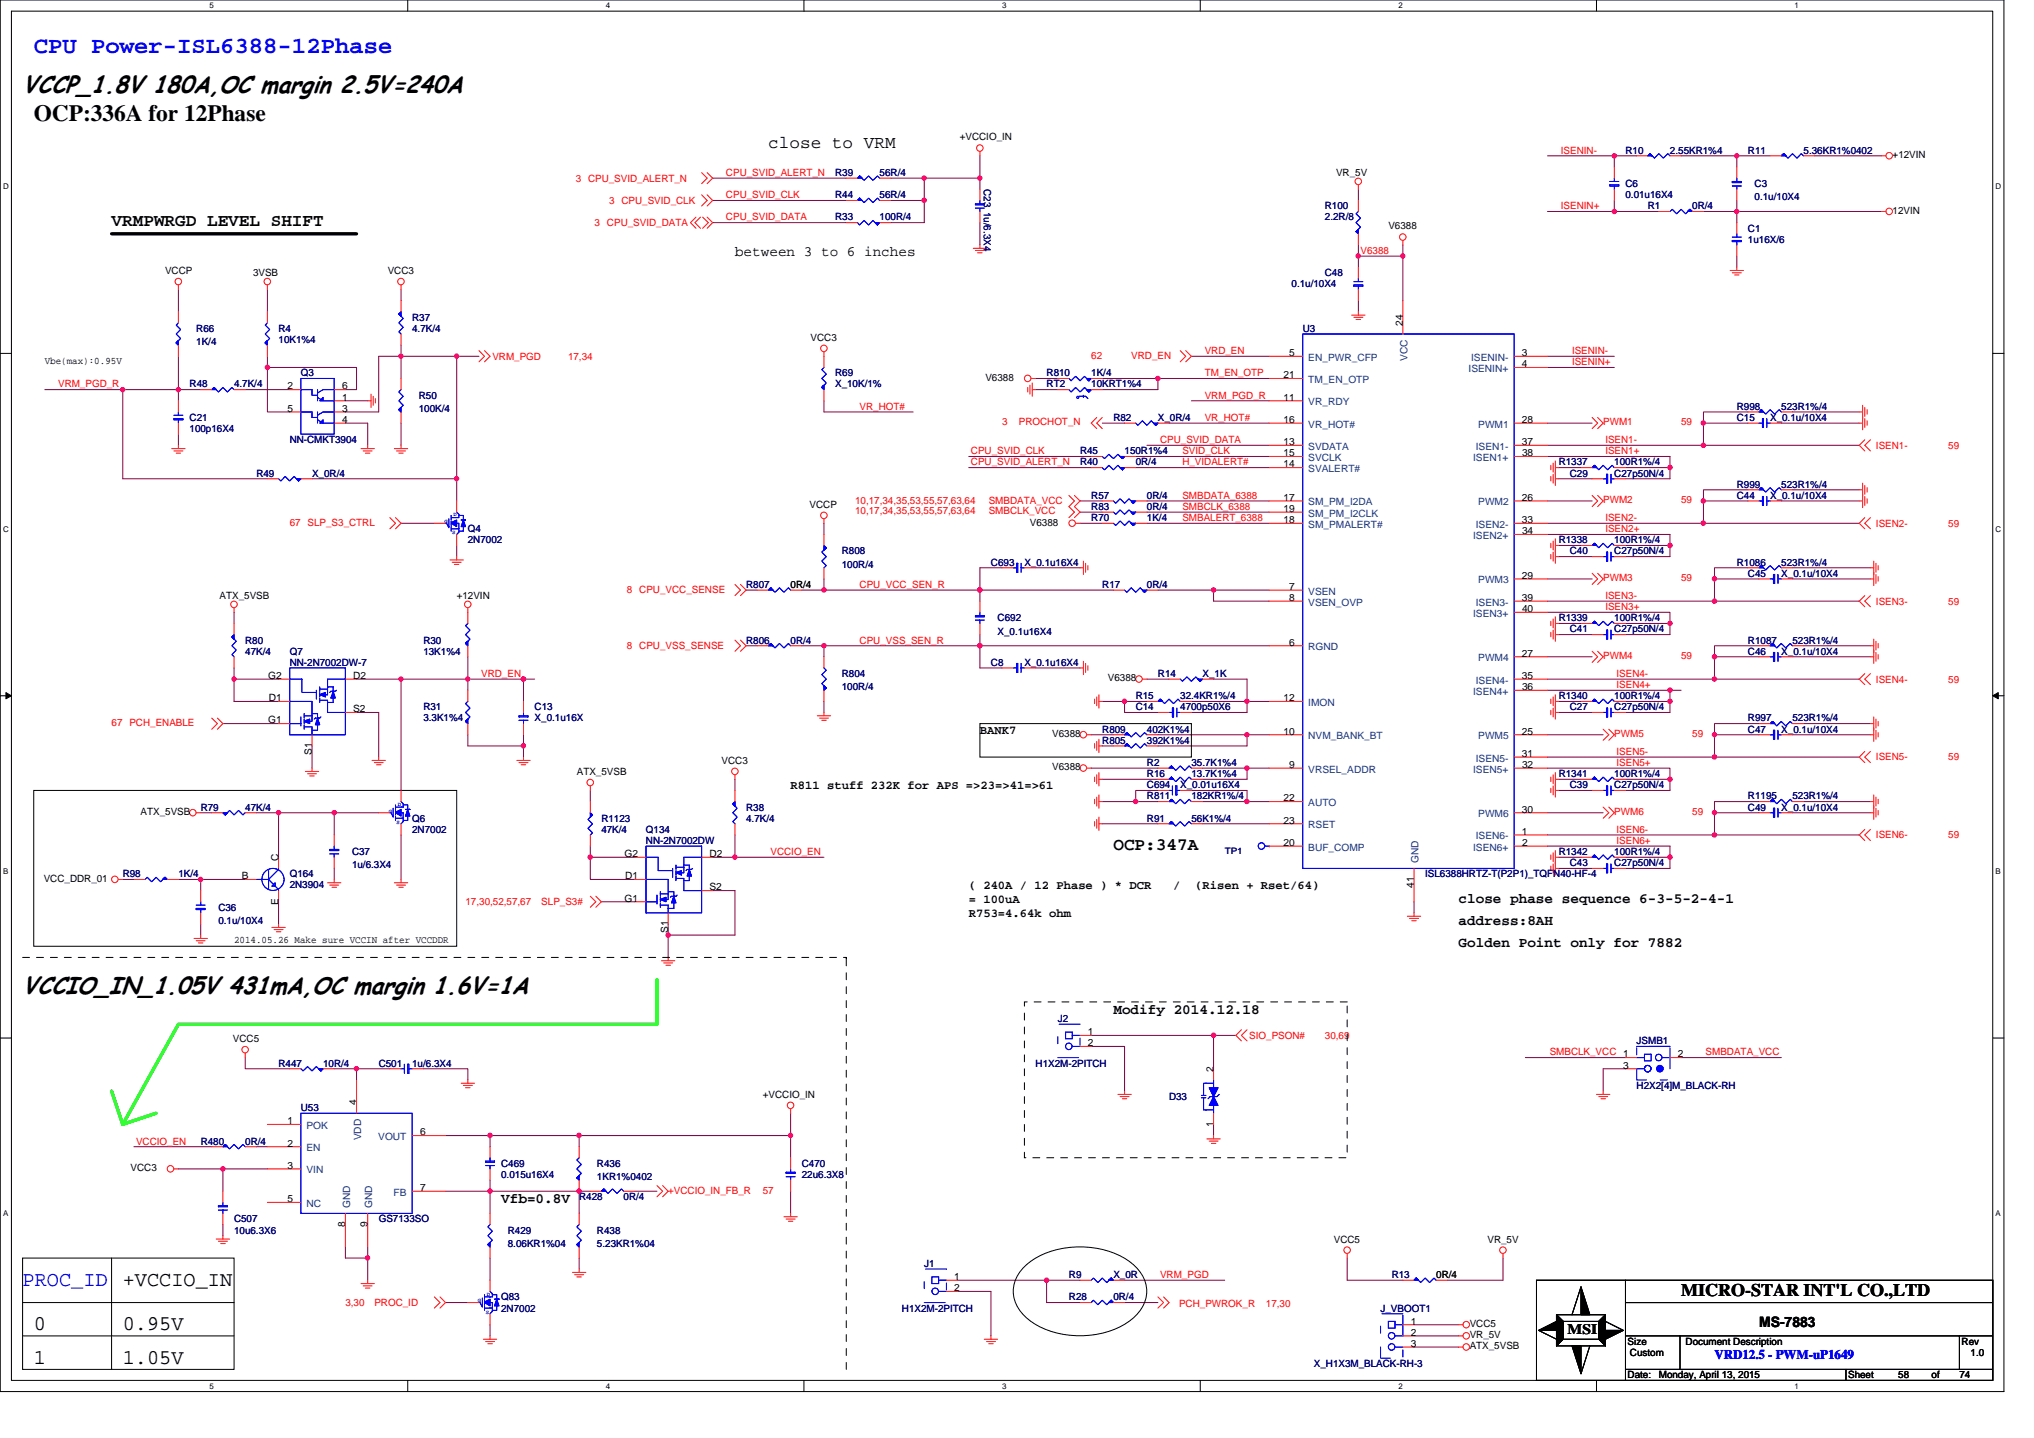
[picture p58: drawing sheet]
<svg xmlns="http://www.w3.org/2000/svg" width="297mm" height="210mm" viewBox="0 0 297 210" stroke-linecap="round" stroke-linejoin="round" font-family="sans-serif">
<defs><g id="words">
<g font-size="3.6">
<text x="3.3" y="13.5">VCCP_1.8V 180A,OC margin 2.5V=240A</text>
<text x="3.3" y="145.2">VCCIO_IN_1.05V 431mA,OC margin 1.6V=1A</text>
</g>
<text font-size="3.4" fill="#00f" x="4.9" y="7.7">CPU Power-ISL6388-12Phase</text>
<text font-size="3.4" x="4.9" y="17.7">OCP:336A for 12Phase</text>
<text font-size="3.1" fill="#00f" x="3.3" y="187.7">PROC_ID</text>
<g font-size="3.1">
<text x="17.9" y="187.7">+VCCIO_IN</text>
<text x="4.9" y="194.3">0</text>
<text x="17.9" y="194.3">0.95V</text>
<text x="4.9" y="199.1">1</text>
<text x="17.9" y="199.1">1.05V</text>
</g>
<g font-size="2.6">
<text x="112.2" y="21.6">close to VRM</text>
<text x="16.3" y="33">VRMPWRGD LEVEL SHIFT</text>
<text x="162.6" y="124.1">OCP:347A</text>
<text x="245.5" y="189.3">MICRO-STAR INT'L CO.,LTD</text>
</g>
<g font-size="2.1">
<text x="107.3" y="37.4">between 3 to 6 inches</text>
<text x="213" y="131.8">close phase sequence 6-3-5-2-4-1</text>
<text x="213" y="135.1">address:8AH</text>
<text x="213" y="138.3">Golden Point only for 7882</text>
<text x="162.6" y="148.1">Modify 2014.12.18</text>
<text x="73.2" y="175.7">Vfb=0.8V</text>
<text x="228.9" y="194.9">MSI</text>
<text x="256.9" y="193.8">MS-7883</text>
</g>
<text font-size="1.9" fill="#00f" x="250.4" y="198.5">VRD12.5 - PWM-uP1649</text>
<g font-size="1.8">
<text x="143.1" y="107.1">BANK7</text>
<text x="115.5" y="115.3">R811 stuff 232K for APS =&gt;23=&gt;41=&gt;61</text>
<text x="141.5" y="129.9">( 240A / 12 Phase ) * DCR</text>
<text x="141.5" y="131.9">= 100uA</text>
<text x="171.3" y="129.9">/</text>
<text x="174.5" y="129.9">(Risen + Rset/64)</text>
<text x="141.5" y="133.9">R753=4.64k ohm</text>
</g>
<g font-size="1.5">
<text x="140.2" y="20.5">+VCCIO_IN</text>
<text x="276.4" y="23.1">+12VIN</text>
<text x="195.1" y="25.7">VR_5V</text>
<text x="202.8" y="33.5">V6388</text>
<text x="276.4" y="31.2">12VIN</text>
<text x="24.1" y="40">VCCP</text>
<text x="37" y="40.3">3VSB</text>
<text x="56.6" y="40">VCC3</text>
<text x="204.8" y="47.6" transform="rotate(-90 204.8 47.6)">24</text>
<text x="6.5" y="53.2">Vbe(max):0.95V</text>
<text x="118.4" y="49.8">VCC3</text>
<text x="188.3" y="52">5</text>
<text x="222.3" y="53.6">4</text>
<text x="222.3" y="52">3</text>
<text x="42" y="56.9">2</text>
<text x="49.9" y="56.9">6</text>
<text x="49.9" y="58.5">1</text>
<text x="143.9" y="55.6">V6388</text>
<text x="187.4" y="58.5">11</text>
<text x="187.4" y="55.2">21</text>
<text x="42" y="60.1">5</text>
<text x="49.9" y="61.8">4</text>
<text x="49.9" y="60.1">3</text>
<text x="187.4" y="65">13</text>
<text x="187.4" y="61.8">16</text>
<text x="222.3" y="65">37</text>
<text x="222.3" y="61.8">28</text>
<text x="187.4" y="66.6">15</text>
<text x="187.4" y="68.3">14</text>
<text x="222.3" y="66.6">38</text>
<text x="118.2" y="74.1">VCCP</text>
<text x="150.4" y="76.8">V6388</text>
<text x="187.4" y="74.8">19</text>
<text x="187.4" y="73.1">17</text>
<text x="187.4" y="76.4">18</text>
<text x="222.3" y="76.4">33</text>
<text x="222.3" y="73.1">26</text>
<text x="222.3" y="78">34</text>
<text x="32.1" y="87.5">ATX_5VSB</text>
<text x="66.7" y="87.5">+12VIN</text>
<text x="115.5" y="85.9">0R/4</text>
<text x="188.3" y="87.8">8</text>
<text x="188.3" y="86.1">7</text>
<text x="222.3" y="87.8">39</text>
<text x="222.3" y="84.5">29</text>
<text x="222.3" y="89.4">40</text>
<text x="188.3" y="94.3">6</text>
<text x="222.3" y="95.9">27</text>
<text x="39.2" y="99.1">G2</text>
<text x="51.6" y="99.1">D2</text>
<text x="161.8" y="99.5">V6388</text>
<text x="222.3" y="99.1">35</text>
<text x="222.3" y="100.8">36</text>
<text x="39.2" y="105.6">G1</text>
<text x="39.3" y="102.4">D1</text>
<text x="51.6" y="104">S2</text>
<text x="153.7" y="107.6">V6388</text>
<text x="187.4" y="107.3">10</text>
<text x="187.4" y="102.4">12</text>
<text x="222.3" y="107.3">25</text>
<text x="45.5" y="110.3" transform="rotate(-90 45.5 110.3)">S1</text>
<text x="84.2" y="113.2">ATX_5VSB</text>
<text x="105.4" y="111.5">VCC3</text>
<text x="153.7" y="112.5">V6388</text>
<text x="188.3" y="112.1">9</text>
<text x="222.3" y="110.5">31</text>
<text x="222.3" y="112.1">32</text>
<text x="20.5" y="119">ATX_5VSB</text>
<text x="187.4" y="117">22</text>
<text x="222.3" y="118.7">30</text>
<text x="40.7" y="125.7" transform="rotate(-90 40.7 125.7)">C</text>
<text x="91.2" y="125.2">G2</text>
<text x="103.6" y="125.2">D2</text>
<text x="187.4" y="120.3">23</text>
<text x="187.4" y="123.5">20</text>
<text x="222.3" y="121.9">1</text>
<text x="222.3" y="123.5">2</text>
<text x="6.4" y="128.8">VCC_DDR_01</text>
<text x="35.3" y="128.4">B</text>
<text x="91.2" y="131.7">G1</text>
<text x="91.3" y="128.4">D1</text>
<text x="103.6" y="130">S2</text>
<text x="206.5" y="129.6" transform="rotate(-90 206.5 129.6)">41</text>
<text x="34.2" y="137.7">2014.05.26 Make sure VCCIN after VCCDDR</text>
<text x="40.7" y="132.2" transform="rotate(-90 40.7 132.2)">E</text>
<text x="97.6" y="136.3" transform="rotate(-90 97.6 136.3)">S1</text>
<text x="34" y="152.2">VCC5</text>
<text x="158.9" y="151.2">1</text>
<text x="158.9" y="152.8">2</text>
<text x="245" y="154.4">2</text>
<text x="52" y="161.4" transform="rotate(-90 52 161.4)">4</text>
<text x="111.4" y="160.3">+VCCIO_IN</text>
<text x="177.2" y="156.5" transform="rotate(-90 177.2 156.5)">2</text>
<text x="237" y="156">3</text>
<text x="42" y="164.2">1</text>
<text x="42" y="167.4">2</text>
<text x="61.3" y="165.8">6</text>
<text x="177.2" y="164.5" transform="rotate(-90 177.2 164.5)">1</text>
<text x="19.1" y="171">VCC3</text>
<text x="42" y="170.7">3</text>
<text x="61.3" y="173.9">7</text>
<text x="42" y="175.6">5</text>
<text x="50.4" y="179.2" transform="rotate(-90 50.4 179.2)">8</text>
<text x="53.7" y="179.2" transform="rotate(-90 53.7 179.2)">9</text>
<text x="194.8" y="181.4">VCC5</text>
<text x="217.2" y="181.4">VR_5V</text>
<text x="139.4" y="186.9">1</text>
<text x="139.4" y="188.6">2</text>
<text x="209.7" y="186.6">0R/4</text>
<text x="206" y="193.4">1</text>
<text x="206" y="195.1">2</text>
<text x="206" y="196.7">3</text>
<text x="214.6" y="193.8">VCC5</text>
<text x="214.6" y="195.4">VR_5V</text>
<text x="214.6" y="197">ATX_5VSB</text>
<text x="237.7" y="196.4">Size</text>
<text x="246.2" y="196.4">Document Description</text>
<text x="286.5" y="196.4">Rev</text>
<text x="237.7" y="201.3">Date:</text>
<text x="238" y="198">Custom</text>
<text x="242.2" y="201.3">Monday, April 13, 2015</text>
<text x="269.9" y="201.3">Sheet</text>
<text x="277.2" y="201.3">58</text>
<text x="282.1" y="201.3">of</text>
<text x="286.1" y="201.3">74</text>
<text x="287.8" y="198">1.0</text>
</g>
<g font-size="1.5" fill="#f00">
<text x="227.9" y="22.4">ISENIN-</text>
<text x="84.1" y="26.5">3 CPU_SVID_ALERT_N</text>
<text x="89" y="29.8">3 CPU_SVID_CLK</text>
<text x="106" y="29">CPU_SVID_CLK</text>
<text x="106" y="25.7">CPU_SVID_ALERT_N</text>
<text x="86.8" y="33">3 CPU_SVID_DATA</text>
<text x="106" y="32.2">CPU_SVID_DATA</text>
<text x="227.9" y="30.6">ISENIN+</text>
<text x="198.7" y="37.1">V6388</text>
<text x="71.9" y="52.5">VRM_PGD</text>
<text x="82.9" y="52.5">17,34</text>
<text x="159.4" y="52.4">62</text>
<text x="165.2" y="52.4">VRD_EN</text>
<text x="175.9" y="51.7">VRD_EN</text>
<text x="229.6" y="51.7">ISENIN-</text>
<text x="229.6" y="53.3">ISENIN+</text>
<text x="8.5" y="56.6">VRM_PGD_R</text>
<text x="125.5" y="59.8">VR_HOT#</text>
<text x="175.9" y="58.2">VRM_PGD_R</text>
<text x="175.9" y="54.9">TM_EN_OTP</text>
<text x="146.3" y="62.1">3</text>
<text x="148.8" y="62.1">PROCHOT_N</text>
<text x="169.4" y="64.7">CPU_SVID_DATA</text>
<text x="175.9" y="61.5">VR_HOT#</text>
<text x="234.1" y="62.1">PWM1</text>
<text x="234.4" y="64.7">ISEN1-</text>
<text x="245.5" y="62.1">59</text>
<text x="274" y="65.5">ISEN1-</text>
<text x="284.5" y="65.5">59</text>
<text x="141.8" y="66.3">CPU_SVID_CLK</text>
<text x="141.8" y="68">CPU_SVID_ALERT_N</text>
<text x="172.7" y="68">H_VIDALERT#</text>
<text x="172.7" y="66.3">SVID_CLK</text>
<text x="234.4" y="66.3">ISEN1+</text>
<text x="42.3" y="76.8">67 SLP_S3_CTRL</text>
<text x="124.9" y="75.1">10,17,34,35,53,55,57,63,64</text>
<text x="124.9" y="73.7">10,17,34,35,53,55,57,63,64</text>
<text x="144.4" y="75.1">SMBCLK_VCC</text>
<text x="144.4" y="73.7">SMBDATA_VCC</text>
<text x="172.7" y="76.1">SMBALERT_6388</text>
<text x="172.7" y="74.5">SMBCLK_6388</text>
<text x="172.7" y="72.8">SMBDATA_6388</text>
<text x="234.1" y="73.5">PWM2</text>
<text x="234.4" y="77.7">ISEN2+</text>
<text x="234.4" y="76.1">ISEN2-</text>
<text x="245.5" y="73.5">59</text>
<text x="274" y="76.9">ISEN2-</text>
<text x="284.5" y="76.9">59</text>
<text x="91.6" y="86.7">8 CPU_VCC_SENSE</text>
<text x="125.5" y="85.9">CPU_VCC_SEN_R</text>
<text x="234.1" y="84.9">PWM3</text>
<text x="234.4" y="89.1">ISEN3+</text>
<text x="234.4" y="87.5">ISEN3-</text>
<text x="245.5" y="84.9">59</text>
<text x="274" y="88.3">ISEN3-</text>
<text x="284.5" y="88.3">59</text>
<text x="91.6" y="94.8">8 CPU_VSS_SENSE</text>
<text x="125.5" y="94">CPU_VSS_SEN_R</text>
<text x="70.3" y="98.8">VRD_EN</text>
<text x="234.1" y="96.2">PWM4</text>
<text x="236.1" y="100.5">ISEN4+</text>
<text x="236.1" y="98.8">ISEN4-</text>
<text x="245.5" y="96.2">59</text>
<text x="274" y="99.7">ISEN4-</text>
<text x="284.5" y="99.7">59</text>
<text x="16.3" y="106">67 PCH_ENABLE</text>
<text x="235.8" y="107.6">PWM5</text>
<text x="247.1" y="107.6">59</text>
<text x="236.1" y="110.2">ISEN5-</text>
<text x="236.1" y="111.8">ISEN5+</text>
<text x="274" y="111">ISEN5-</text>
<text x="284.5" y="111">59</text>
<text x="235.8" y="119">PWM6</text>
<text x="247.1" y="119">59</text>
<text x="112.5" y="124.9">VCCIO_EN</text>
<text x="236.1" y="123.2">ISEN6+</text>
<text x="236.1" y="121.6">ISEN6-</text>
<text x="274" y="122.4">ISEN6-</text>
<text x="284.5" y="122.4">59</text>
<text x="68" y="132.2">17,30,52,57,67</text>
<text x="79.1" y="132.2">SLP_S3#</text>
<text x="182.4" y="151.7">SIO_PSON#</text>
<text x="193.5" y="151.7">30,69</text>
<text x="226.3" y="154.1">SMBCLK_VCC 1</text>
<text x="249.1" y="154.1">SMBDATA_VCC</text>
<text x="19.9" y="167.1">VCCIO_EN</text>
<text x="97.6" y="174.3">+VCCIO_IN_FB_R</text>
<text x="111.4" y="174.3">57</text>
<text x="50.4" y="190.7">3,30</text>
<text x="54.7" y="190.7">PROC_ID</text>
<text x="169.4" y="186.6">VRM_PGD</text>
<text x="172.2" y="190.9">PCH_PWROK_R</text>
<text x="184.9" y="190.9">17,30</text>
</g>
<g font-size="1.5" fill="#000080">
<text x="237.4" y="22.5">R10</text>
<text x="243.9" y="22.5">2.55KR1%4</text>
<text x="255.3" y="22.5">R11</text>
<text x="263.4" y="22.5">5.36KR1%0402</text>
<text x="122" y="29">R44</text>
<text x="122" y="25.7">R39</text>
<text x="128.5" y="29">56R/4</text>
<text x="128.5" y="25.7">56R/4</text>
<text x="143.7" y="27.6" transform="rotate(90 143.7 27.6)">C23 1u/6.3X4</text>
<text x="237.4" y="27.3">C6</text>
<text x="237.4" y="29">0.01u16X4</text>
<text x="256.2" y="27.3">C3</text>
<text x="256.2" y="29.3">0.1u/10X4</text>
<text x="122" y="32.2">R33</text>
<text x="128.5" y="32.2">100R/4</text>
<text x="193.5" y="30.6">R100</text>
<text x="193.5" y="32.2">2.2R/8</text>
<text x="240.6" y="30.6">R1</text>
<text x="247.1" y="30.6">0R/4</text>
<text x="255.3" y="33.8">C1</text>
<text x="255.3" y="35.5">1u16X/6</text>
<text x="188.6" y="42">0.1u/10X4</text>
<text x="193.5" y="40.3">C48</text>
<text x="60.2" y="46.8">R37</text>
<text x="28.7" y="48.5">R66</text>
<text x="28.7" y="50.4">1K/4</text>
<text x="40.7" y="48.5">R4</text>
<text x="40.7" y="50.1">10K1%4</text>
<text x="60.2" y="48.4">4.7K/4</text>
<text x="190.2" y="48.5">U3</text>
<text x="27.7" y="56.6">R48</text>
<text x="34.2" y="56.6">4.7K/4</text>
<text x="43.9" y="55">Q3</text>
<text x="61.2" y="58.2">R50</text>
<text x="122" y="55">R69</text>
<text x="122" y="56.6">X_10K/1%</text>
<text x="152.8" y="56.6">RT2</text>
<text x="152.8" y="55">R810</text>
<text x="159.4" y="55">1K/4</text>
<text x="159.4" y="56.6">10KRT1%4</text>
<text x="253.6" y="59.8">R998</text>
<text x="260.1" y="59.8">523R1%/4</text>
<text x="27.7" y="61.5">C21</text>
<text x="27.7" y="63.1">100p16X4</text>
<text x="42.3" y="64.7">NN-CMKT3904</text>
<text x="61.2" y="60.2">100K/4</text>
<text x="162.6" y="61.5">R82</text>
<text x="169.1" y="61.5">X_0R/4</text>
<text x="253.6" y="61.5">C15</text>
<text x="258.5" y="61.5">X_0.1u/10X4</text>
<text x="37.4" y="69.6">R49</text>
<text x="45.6" y="69.6">X_0R/4</text>
<text x="157.7" y="66.3">R45</text>
<text x="157.7" y="68">R40</text>
<text x="164.2" y="66.3">150R1%4</text>
<text x="165.9" y="68">0R/4</text>
<text x="227.6" y="68">R1337</text>
<text x="229.3" y="69.6">C29</text>
<text x="235.7" y="68">100R1%/4</text>
<text x="235.8" y="69.6">C27p50N/4</text>
<text x="253.6" y="71.2">R999</text>
<text x="260.1" y="71.2">523R1%/4</text>
<text x="68.3" y="77.7">Q4</text>
<text x="159.4" y="74.5">R83</text>
<text x="159.4" y="72.8">R57</text>
<text x="159.4" y="76.1">R70</text>
<text x="167.5" y="74.5">0R/4</text>
<text x="167.5" y="72.8">0R/4</text>
<text x="167.5" y="76.1">1K/4</text>
<text x="253.6" y="72.8">C44</text>
<text x="258.5" y="72.8">X_0.1u/10X4</text>
<text x="68.3" y="79.4">2N7002</text>
<text x="122.9" y="81">R808</text>
<text x="122.9" y="82.9">100R/4</text>
<text x="144.7" y="82.6">C693</text>
<text x="149.6" y="82.6">X_0.1u16X4</text>
<text x="227.6" y="79.4">R1338</text>
<text x="229.3" y="81">C40</text>
<text x="235.7" y="79.4">100R1%/4</text>
<text x="235.8" y="81">C27p50N/4</text>
<text x="253.6" y="82.6">R1086</text>
<text x="260.1" y="82.6">523R1%/4</text>
<text x="109" y="85.9">R807</text>
<text x="161" y="85.9">R17</text>
<text x="167.5" y="85.9">0R/4</text>
<text x="255.3" y="84.2">C45</text>
<text x="260.1" y="84.2">X_0.1u/10X4</text>
<text x="35.8" y="94">R80</text>
<text x="35.8" y="95.6">47K/4</text>
<text x="42.3" y="95.6">Q7</text>
<text x="61.8" y="94">R30</text>
<text x="61.8" y="95.6">13K1%4</text>
<text x="109" y="94">R806</text>
<text x="115.5" y="94">0R/4</text>
<text x="145.7" y="90.7">C692</text>
<text x="145.7" y="92.7">X_0.1u16X4</text>
<text x="227.6" y="90.7">R1339</text>
<text x="229.3" y="92.4">C41</text>
<text x="235.7" y="90.7">100R1%/4</text>
<text x="235.8" y="92.4">C27p50N/4</text>
<text x="255.3" y="94">R1087</text>
<text x="255.3" y="95.6">C46</text>
<text x="260.1" y="95.6">X_0.1u/10X4</text>
<text x="261.8" y="94">523R1%/4</text>
<text x="42.3" y="97.2">NN-2N7002DW-7</text>
<text x="122.9" y="98.8">R804</text>
<text x="122.9" y="100.8">100R/4</text>
<text x="144.7" y="97.2">C8</text>
<text x="149.6" y="97.2">X_0.1u16X4</text>
<text x="169.1" y="98.8">R14</text>
<text x="175.6" y="98.8">X_1K</text>
<text x="61.8" y="103.7">R31</text>
<text x="61.8" y="105.3">3.3K1%4</text>
<text x="78.1" y="103.7">C13</text>
<text x="78.1" y="105.3">X_0.1u16X</text>
<text x="161" y="107">R809</text>
<text x="165.9" y="103.7">C14</text>
<text x="165.9" y="102.1">R15</text>
<text x="167.5" y="107">402K1%4</text>
<text x="172.4" y="103.7">4700p50X6</text>
<text x="172.4" y="102.1">32.4KR1%/4</text>
<text x="227.6" y="102.1">R1340</text>
<text x="229.3" y="103.7">C27</text>
<text x="235.7" y="102.1">100R1%/4</text>
<text x="235.8" y="103.7">C27p50N/4</text>
<text x="255.3" y="107">C47</text>
<text x="255.3" y="105.3">R997</text>
<text x="260.1" y="107">X_0.1u/10X4</text>
<text x="261.8" y="105.3">523R1%/4</text>
<text x="161" y="108.6">R805</text>
<text x="167.5" y="108.6">392K1%4</text>
<text x="167.5" y="111.9">R2</text>
<text x="167.5" y="113.5">R16</text>
<text x="174" y="111.9">35.7K1%4</text>
<text x="174" y="113.5">13.7K1%4</text>
<text x="227.6" y="113.5">R1341</text>
<text x="235.7" y="113.5">100R1%/4</text>
<text x="29.3" y="118.4">R79</text>
<text x="35.8" y="118.4">47K/4</text>
<text x="60.2" y="120">Q6</text>
<text x="87.8" y="120">R1123</text>
<text x="109" y="118.4">R38</text>
<text x="109" y="120">4.7K/4</text>
<text x="167.5" y="120">R91</text>
<text x="167.5" y="115.1">C694</text>
<text x="167.5" y="116.7">R811</text>
<text x="172.4" y="115.1">X_0.01u16X4</text>
<text x="174" y="120">56K1%/4</text>
<text x="174" y="116.7">182KR1%/4</text>
<text x="229.3" y="115.1">C39</text>
<text x="235.8" y="115.1">C27p50N/4</text>
<text x="255.3" y="118.4">C49</text>
<text x="255.3" y="116.7">R1195</text>
<text x="260.1" y="118.4">X_0.1u/10X4</text>
<text x="261.8" y="116.7">523R1%/4</text>
<text x="51.4" y="124.9">C37</text>
<text x="60.2" y="121.6">2N7002</text>
<text x="87.8" y="121.6">47K/4</text>
<text x="94.3" y="121.6">Q134</text>
<text x="94.3" y="123.2">NN-2N7002DW</text>
<text x="227.6" y="124.9">R1342</text>
<text x="235.7" y="124.9">100R1%/4</text>
<text x="17.9" y="128.1">R98</text>
<text x="26.1" y="128.1">1K/4</text>
<text x="42.3" y="128.1">Q164</text>
<text x="42.3" y="129.7">2N3904</text>
<text x="51.4" y="126.8">1u/6.3X4</text>
<text x="208.1" y="128.1">ISL6388HRTZ-T(P2P1)_TQFN40-HF-4</text>
<text x="229.3" y="126.5">C43</text>
<text x="235.8" y="126.5">C27p50N/4</text>
<text x="31.9" y="133">C36</text>
<text x="31.9" y="134.9">0.1u/10X4</text>
<text x="154.5" y="149.2">J2</text>
<text x="40.7" y="155.7">R447</text>
<text x="47.2" y="155.7">10R/4</text>
<text x="55.3" y="155.7">C501</text>
<text x="60.2" y="155.7">1u/6.3X4</text>
<text x="151.2" y="155.7">H1X2M-2PITCH</text>
<text x="239" y="152.5">JSMB1</text>
<text x="170.7" y="160.6">D33</text>
<text x="239" y="159">H2X2[4]M_BLACK-RH</text>
<text x="29.3" y="167.1">R480</text>
<text x="35.8" y="167.1">0R/4</text>
<text x="43.9" y="162.2">U53</text>
<text x="73.2" y="170.4">C469</text>
<text x="73.2" y="172">0.015u16X4</text>
<text x="87.2" y="170.4">R436</text>
<text x="87.2" y="172.3">1KR1%0402</text>
<text x="117.1" y="170.4">C470</text>
<text x="117.1" y="172">22u6.3X8</text>
<text x="34.2" y="178.5">C507</text>
<text x="55.3" y="178.5">GS7133SO</text>
<text x="84.6" y="175.3">R428</text>
<text x="91.1" y="175.3">0R/4</text>
<text x="34.2" y="180.1">10u6.3X6</text>
<text x="74.2" y="180.1">R429</text>
<text x="74.2" y="182.1">8.06KR1%04</text>
<text x="87.2" y="180.1">R438</text>
<text x="87.2" y="182.1">5.23KR1%04</text>
<text x="135" y="185">J1</text>
<text x="73.2" y="189.9">Q83</text>
<text x="73.2" y="191.5">2N7002</text>
<text x="131.7" y="191.5">H1X2M-2PITCH</text>
<text x="156.1" y="186.6">R9</text>
<text x="156.1" y="189.9">R28</text>
<text x="162.6" y="186.6">X_0R</text>
<text x="162.6" y="189.9">0R/4</text>
<text x="201.6" y="191.5">J_VBOOT1</text>
<text x="203.2" y="186.6">R13</text>
<text x="191.9" y="199.6">X_H1X3M_BLACK-RH-3</text>
</g>
<g font-size="1.5" fill="#004080">
<text x="191" y="52.7">EN_PWR_CFP</text>
<text x="205.5" y="52.7" transform="rotate(-90 205.5 52.7)">VCC</text>
<text x="214.8" y="52.7">ISENIN-</text>
<text x="191" y="59.2">VR_RDY</text>
<text x="191" y="55.9">TM_EN_OTP</text>
<text x="214.5" y="54.3">ISENIN+</text>
<text x="191" y="65.7">SVDATA</text>
<text x="191" y="62.4">VR_HOT#</text>
<text x="215.5" y="65.7">ISEN1-</text>
<text x="215.9" y="62.4">PWM1</text>
<text x="191" y="67.3">SVCLK</text>
<text x="191" y="68.9">SVALERT#</text>
<text x="215.1" y="67.3">ISEN1+</text>
<text x="191" y="75.4">SM_PM_I2CLK</text>
<text x="191" y="73.8">SM_PM_I2DA</text>
<text x="191" y="77.1">SM_PMALERT#</text>
<text x="215.5" y="77.1">ISEN2-</text>
<text x="215.9" y="73.8">PWM2</text>
<text x="215.1" y="78.7">ISEN2+</text>
<text x="191" y="88.4">VSEN_OVP</text>
<text x="191" y="86.8">VSEN</text>
<text x="215.5" y="88.4">ISEN3-</text>
<text x="215.9" y="85.2">PWM3</text>
<text x="191" y="95">RGND</text>
<text x="215.1" y="90.1">ISEN3+</text>
<text x="215.1" y="101.5">ISEN4+</text>
<text x="215.5" y="99.8">ISEN4-</text>
<text x="215.9" y="96.6">PWM4</text>
<text x="191" y="107.9">NVM_BANK_BT</text>
<text x="191" y="103.1">IMON</text>
<text x="215.9" y="107.9">PWM5</text>
<text x="191" y="112.8">VRSEL_ADDR</text>
<text x="215.1" y="112.8">ISEN5+</text>
<text x="215.5" y="111.2">ISEN5-</text>
<text x="191" y="117.7">AUTO</text>
<text x="215.9" y="119.3">PWM6</text>
<text x="191" y="120.9">RSET</text>
<text x="191" y="124.2">BUF_COMP</text>
<text x="215.1" y="124.2">ISEN6+</text>
<text x="215.5" y="122.6">ISEN6-</text>
<text x="207.2" y="126" transform="rotate(-90 207.2 126)">GND</text>
<text x="44.7" y="164.8">POK</text>
<text x="52.7" y="166.5" transform="rotate(-90 52.7 166.5)">VDD</text>
<text x="55.2" y="166.5">VOUT</text>
<text x="44.7" y="168.1">EN</text>
<text x="44.7" y="171.3">VIN</text>
<text x="44.7" y="176.2">NC</text>
<text x="51.1" y="176.4" transform="rotate(-90 51.1 176.4)">GND</text>
<text x="54.4" y="176.4" transform="rotate(-90 54.4 176.4)">GND</text>
<text x="57.5" y="174.6">FB</text>
</g>
<text font-size="1.3" fill="#000080" x="178.9" y="124.7">TP1</text>
<g font-size="1.2">
<text x="30.6" y="1.2">5</text>
<text x="88.5" y="1.2">4</text>
<text x="146.3" y="1.2">3</text>
<text x="204.2" y="1.2">2</text>
<text x="262.1" y="1.2">1</text>
<text x=".5" y="27.6">D</text>
<text x="291.4" y="27.6">D</text>
<text x=".5" y="77.6">C</text>
<text x="291.4" y="77.6">C</text>
<text x=".5" y="127.6">B</text>
<text x="291.4" y="127.6">B</text>
<text x=".5" y="177.6">A</text>
<text x="291.4" y="177.6">A</text>
<text x="30.6" y="202.8">5</text>
<text x="88.5" y="202.8">4</text>
<text x="146.3" y="202.8">3</text>
<text x="204.2" y="202.8">2</text>
<text x="262.1" y="202.8">1</text>
</g>
<g font-size=".8" fill="#00f">
<text x="64.9" y="76.4">G</text>
<text x="66.2" y="75.4">D</text>
<text x="66" y="78">S</text>
<text x="56.8" y="118.7">G</text>
<text x="58.1" y="117.7">D</text>
<text x="57.9" y="120.3">S</text>
<text x="69.8" y="190.2">G</text>
<text x="70.9" y="191.8">S</text>
<text x="71.1" y="189.2">D</text>
</g>
</g></defs>
<path d="M0 0h292.6v203.2h-292.6zM1.7 1.6h289.3v200h-289.3z" fill="none" stroke="#000" stroke-width=".15"/>
<g fill="#fff">
<path d="M30.6 .2h.6v1.3h-.6z"/>
<path d="M30.6 201.8h.6v1.3h-.6z"/>
</g>
<path d="M59.5 0v1.6M59.5 201.6v1.6" fill="none" stroke="#000" stroke-width=".15"/>
<g fill="#fff">
<path d="M88.5 .2h.6v1.3h-.6z"/>
<path d="M88.5 201.8h.6v1.3h-.6z"/>
</g>
<path d="M117.4 0v1.6M117.4 201.6v1.6" fill="none" stroke="#000" stroke-width=".15"/>
<g fill="#fff">
<path d="M146.3 .2h.7v1.3h-.7z"/>
<path d="M146.3 201.8h.7v1.3h-.7z"/>
</g>
<path d="M175.3 0v1.6M175.3 201.6v1.6" fill="none" stroke="#000" stroke-width=".15"/>
<g fill="#fff">
<path d="M204.2 .2h.6v1.3h-.6z"/>
<path d="M204.2 201.8h.6v1.3h-.6z"/>
</g>
<path d="M233.1 0v1.6M233.1 201.6v1.6" fill="none" stroke="#000" stroke-width=".15"/>
<g fill="#fff">
<path d="M262.1 .2h.6v1.3h-.6z"/>
<path d="M262.1 201.8h.6v1.3h-.6z"/>
<path d="M.5 26.6h.8v1.3h-.8z"/>
<path d="M291.4 26.6h.9v1.3h-.9z"/>
<path d="M.5 76.6h.8v1.3h-.8z"/>
<path d="M291.4 76.6h.9v1.3h-.9z"/>
</g>
<path d="M0 51.6h1.7M291 51.6h1.6" fill="none" stroke="#000" stroke-width=".15"/>
<g fill="#fff">
<path d="M.5 126.6h.7v1.3h-.7z"/>
<path d="M291.4 126.6h.8v1.3h-.8z"/>
</g>
<path d="M0 101.6h1.7M291 101.6h1.6" fill="none" stroke="#000" stroke-width=".15"/>
<path d="M.9 101.1l.8 .5-.8 .4zM291 101.6l.8-.5v.9z" fill="#000" stroke="#000" stroke-width=".15"/>
<g fill="#fff">
<path d="M.5 176.6h.7v1.2h-.7z"/>
<path d="M291.4 176.6h.8v1.2h-.8z"/>
</g>
<g fill="none" stroke="#000" stroke-width=".15">
<path d="M4.9 115.4h61.8v22.8h-61.8zM143.1 105.7h30.9v4.9h-30.9zM0 151.6h1.7M291 151.6h1.6M3.3 190.2h30.9M3.3 195.1h30.9M3.3 183.7h30.9v16.3h-30.9zM16.3 183.7v16.3M149.3 185.3a11.3 11.3 0 0 1 8.4-3.2 11.4 11.4 0 0 1 8.4 3.2 4.8 4.8 0 0 1-.7 7.2 13.1 13.1 0 0 1-12.6 1.7 7.3 7.3 0 0 1-4.7-4.8 4.7 4.7 0 0 1 1.2-4.1zM224.4 186.9h66.6v14.7h-66.6zM224.7 194.3l2.6 1.3M227.3 192h7.2v4.5h-7.2z"/>
<path d="M227.3 192l1 1M228.3 193h5.2v2.6h-5.2zM228.3 195.6l-1 .9M230.9 187.9l-1.3 4.1M232.2 196.5l-1.3 4.1M233.5 195.6l1 .9M234.5 193l2.6 1.3M234.5 192l-1 1M237.4 190.2h53.6M237.4 186.9v14.7M237.4 200h53.6M237.4 195.1h53.6"/>
<path d="M245.3 195.1v4.9M269.6 200v1.6M286.1 195.1v4.9"/>
</g>
<g fill="none" stroke="#800040" stroke-width=".15">
<path d="M104.1 29.3h19.5M104.1 32.5h19.5M104.1 26h19.5M130.1 29.3h4.9M130.1 26h4.9M135 26v3.3M135 29.3v3.2h-4.9M135 26h8.1M143.1 32.5v3.3M143.1 26v1.6M143.1 22.8v3.2M198.4 37.4h6.5"/>
<path d="M198.4 37.4v1.6M198.4 27.6v1.7M198.4 35.8v1.6M204.9 37.4v6.5M204.9 35.8v1.6M226 22.8h9.8M226 30.9h9.8M235.8 30.9h6.4M235.8 22.8h3.2M235.8 22.8v1.6M235.8 29.3v1.6M245.5 22.8h8.1"/>
<path d="M248.8 30.9h4.8v1.6M253.6 22.8h4.9M253.6 22.8v1.6M253.6 29.3v1.6h21.2M253.6 37.4v1.6M265 22.8h9.8M6.5 56.9h11.4M17.9 56.9h8.2M17.9 56.9v13h21.1M26.1 42.3v3.2M26.1 52v4.9M26.1 56.9v1.6"/>
<path d="M26.1 56.9h3.2M35.8 56.9h6.5M39 42.3v3.2M39 52v8.2h3.3M39 53.7h13.1v3.2h-1.7M50.4 58.5h3.3M58.6 52h8.1M58.6 52v3.3M58.6 50.4v1.6M58.6 52h-3.3v8.2h-4.9M58.6 42.3v1.6M66.7 52v17.9"/>
<path d="M66.7 52h3.3M120.3 58.5v1.7h13M151.2 56.9h3.3M151.2 55.3h3.3M161 55.3h8.1M169.1 55.3v1.6h-8.1M169.1 55.3h16.3M174 58.5h11.4M174 52h11.4M198.4 43.9v1.6M226 52h9.8M226 53.7h9.8"/>
<path d="M26.1 63.4v1.6M45.6 69.9h21.1M50.4 61.8h3.3v3.2M58.6 61.8v3.2M58.6 76.4h4.8M66.7 69.9v3.3M66.7 79.7v1.6M120.3 76.4v1.6M141.5 66.7h17.9M141.5 68.3h17.9M157.7 74.8h3.3M157.7 73.2h3.3"/>
<path d="M157.7 76.4h3.3M161 61.8h3.2M165.9 68.3h19.5M165.9 66.7h19.5M167.5 76.4h17.9M167.5 74.8h17.9M167.5 73.2h17.9M167.5 65h17.9M170.7 61.8h14.7M226 66.7h17.9v1.6h-6.5M226 78h17.9v1.7h-6.5M226 61.8h6.5"/>
<path d="M226 73.2h6.5M226 65h22.8M226 76.4h22.8M227.6 69.9h4.9M227.6 68.3h3.3M227.6 79.7h3.3M243.9 79.7v1.6h-6.5M243.9 68.3v1.6h-6.5M248.8 65h22.7M248.8 76.4h22.7M248.8 73.2v3.2M255.3 60.2h-6.5v1.6"/>
<path d="M255.3 71.5h-6.5v1.7h6.5M255.3 61.8h-6.5v3.2M260.1 61.8h11.4M260.1 73.2h11.4M261.8 60.2h9.7M261.8 71.5h9.7M34.2 99.2h6.5M34.2 89.4v1.6M34.2 99.2v3.2h6.5M34.2 97.5v1.7M52.1 99.2h6.5M58.6 99.2v16.2"/>
<path d="M58.6 99.2h9.7M68.3 99.2h8.2M68.3 95.9v3.3M68.3 99.2v1.6M76.5 99.2h1.6M76.5 99.2v3.2M109 86.2h1.6M109 94.3h1.6M117.1 86.2h3.2M117.1 94.3h3.2M120.3 94.3v1.6M120.3 86.2h22.8"/>
<path d="M120.3 84.5v1.7M120.3 94.3h22.8M143.1 92.7v1.6M143.1 86.2v1.6M143.1 94.3v3.2h3.2M143.1 94.3h42.3M143.1 86.2h19.5M146.3 82.9h-3.2v3.3M151.2 82.9h6.5M151.2 97.5h6.5M167.5 99.2h3.2M169.1 86.2h8.1"/>
<path d="M177.2 86.2v1.6h8.2M177.2 86.2h8.2M177.2 99.2h4.9v3.2M226 84.5h6.5M226 95.9h6.5M226 87.8h24.4M226 99.2h24.4M226 89.4h17.9v1.6h-6.5M227.6 92.7h4.9M227.6 81.3h4.9M227.6 91h3.3M243.9 91v1.7h-6.5"/>
<path d="M250.4 84.5v3.3M250.4 95.9v3.3M250.4 99.2h21.1M250.4 87.8h21.1M255.3 82.9h-4.9v1.6h6.5M256.9 94.3h-6.5v1.6h6.5M261.8 95.9h11.4M261.8 84.5h11.4M261.8 82.9h11.4M263.4 94.3h9.8M29.3 118.7h1.6M32.6 105.7h8.1"/>
<path d="M37.4 118.7h3.3v6.5M40.7 118.7h8.1v3.2M45.6 108.9v3.3M48.8 118.7h6.5M52.1 104h3.2v6.6M68.3 107.3v1.6h8.2M76.5 107.3v1.6M76.5 108.9v1.7M86.2 115.4v1.7M107.3 113.8v1.6M120.3 102.4v1.6M159.4 112.2h9.7"/>
<path d="M159.4 107.3h3.2M161 102.4h3.2M161 113.8h8.1M161 108.9h1.6M164.2 102.4v1.6h4.9M164.2 102.4h3.3M165.9 117.1h3.2M169.1 107.3h13M169.1 115.4h-3.2v1.7h-4.9M174 102.4h8.1M174 115.4h8.1v1.7M175.6 112.2h6.5"/>
<path d="M175.6 117.1h6.5M182.1 107.3v1.6h-13M182.1 102.4v1.6h-8.1M182.1 112.2h3.3M182.1 107.3h3.3M182.1 117.1h3.3M182.1 102.4h3.3M182.1 112.2v1.6h-6.5M226 110.6h24.4M226 118.7h8.1M226 107.3h8.1M226 100.8h17.9v1.6h-6.5"/>
<path d="M226 112.2h17.9v1.6h-6.5M227.6 104h4.9M227.6 115.4h4.9M227.6 102.4h3.3M227.6 113.8h3.3M243.9 100.8h1.6M243.9 113.8v1.6h-6.5M243.9 102.4v1.6h-6.5M250.4 107.3v3.3M250.4 118.7v3.2M250.4 110.6h21.1M256.9 105.7h-6.5v1.6h6.5"/>
<path d="M256.9 117.1h-6.5v1.6h6.5M261.8 107.3h11.4M261.8 118.7h11.4M263.4 105.7h9.8M263.4 117.1h9.8M17.9 128.4h1.7M26.1 128.4h3.2M29.3 134.9v1.6M29.3 128.4v1.6M29.3 128.4h6.5M40.7 131.7v3.2M48.8 126.8v1.6"/>
<path d="M58.6 121.9v6.5M86.2 125.2h6.5M86.2 123.5v1.7M86.2 125.2v3.2h6.5M87.8 131.7h4.9M97.6 136.5v3.3M97.6 134.9v1.6M104.1 130h3.2v6.5h-9.7M107.3 125.2h13M107.3 121.9v3.3h-3.2M161 120.3h8.1M175.6 120.3h9.8"/>
<path d="M206.5 131.7v1.6M226 121.9h24.4M226 123.5h17.9v1.7M227.6 126.8h4.9M227.6 125.2h3.3M237.4 125.2h6.5M243.9 125.2v1.6h-6.5M250.4 121.9h21.1M35.8 154.4v1.7h6.5M48.8 156.1h3.3v1.6M52.1 156.1h4.8M61.8 156.1h6.5v1.6"/>
<path d="M159.4 151.2h17.8v4.9M159.4 152.8h4.8v6.5M177.2 151.2h3.3M222.8 154.4h14.6M237.4 156.1h-3.3v3.2M245.5 154.4h14.6M19.6 167.4h11.3M26.1 170.7h6.5M32.6 170.7h6.4M32.6 178.8v1.6M32.6 170.7v3.2M37.4 167.4h1.6"/>
<path d="M65.1 165.8h6.5M65.1 173.9h6.5M71.6 165.8v1.6M71.6 172.3v1.6M71.6 173.9v3.3M71.6 165.8h13M71.6 173.9h13M84.6 173.9h1.6M84.6 165.8v1.6M84.6 173.9v3.3M84.6 165.8h30.9v3.3M92.7 173.9h3.2"/>
<path d="M115.5 173.9v3.3M115.5 162.6v3.2M177.2 164.2v1.6M50.4 182.1v1.6h3.3M53.7 183.7v3.2M53.7 182.1v1.6M65.1 190.2h3.2M71.6 193.4v1.7M71.6 183.7v3.2M84.6 183.7v1.6M139.8 188.6h4.9v6.5M139.8 186.9h13v3.3h4.9"/>
<path d="M152.8 186.9h4.9M164.2 190.2h4.9M164.2 186.9h14.7M196.7 183.7v3.2h8.2M206.5 193.4h6.5M206.5 195.1h6.5M206.5 196.7h6.5M219.5 183.7v3.2h-8.1"/>
</g>
<g fill="#f0f" stroke="#f0f" stroke-width=".15">
<circle cx="39" cy="53.6" r=".32"/>
<circle cx="26" cy="56.9" r=".32"/>
<circle cx="84.6" cy="165.8" r=".32"/>
<circle cx="71.6" cy="165.8" r=".32"/>
<circle cx="115.4" cy="165.8" r=".32"/>
<circle cx="84.6" cy="173.9" r=".32"/>
<circle cx="71.6" cy="173.9" r=".32"/>
<circle cx="53.7" cy="183.7" r=".32"/>
<circle cx="52" cy="156" r=".31"/>
<circle cx="32.5" cy="170.7" r=".32"/>
<circle cx="66.7" cy="52" r=".32"/>
<circle cx="58.5" cy="52" r=".32"/>
<circle cx="76.4" cy="99.2" r=".31"/>
<circle cx="34.2" cy="99.2" r=".31"/>
<circle cx="76.4" cy="108.9" r=".32"/>
<circle cx="68.3" cy="99.2" r=".31"/>
<circle cx="135" cy="29.2" r=".32"/>
<circle cx="135" cy="26" r=".31"/>
<circle cx="143.1" cy="26" r=".31"/>
<circle cx="182.1" cy="112.2" r=".32"/>
<circle cx="198.3" cy="37.4" r=".32"/>
<circle cx="204.8" cy="37.4" r=".32"/>
<circle cx="177.2" cy="86.1" r=".32"/>
<circle cx="143.1" cy="86.1" r=".32"/>
<circle cx="120.3" cy="86.1" r=".32"/>
<circle cx="143.1" cy="94.3" r=".32"/>
<circle cx="120.3" cy="94.3" r=".32"/>
<circle cx="169.1" cy="55.3" r=".32"/>
<circle cx="182.1" cy="107.3" r=".31"/>
<circle cx="165.8" cy="117" r=".32"/>
<circle cx="182.1" cy="117" r=".32"/>
<circle cx="182.1" cy="102.4" r=".32"/>
<circle cx="235.7" cy="30.9" r=".32"/>
<circle cx="253.6" cy="22.8" r=".32"/>
<circle cx="253.6" cy="30.9" r=".32"/>
<circle cx="235.7" cy="22.8" r=".32"/>
<circle cx="17.9" cy="56.9" r=".32"/>
<circle cx="66.7" cy="69.9" r=".32"/>
<circle cx="152.8" cy="186.9" r=".32"/>
<circle cx="177.2" cy="151.2" r=".32"/>
<circle cx="164.2" cy="102.4" r=".32"/>
<circle cx="48.8" cy="118.7" r=".32"/>
<circle cx="40.7" cy="118.7" r=".32"/>
<circle cx="58.6" cy="99.2" r=".31"/>
<circle cx="29.3" cy="128.4" r=".32"/>
<circle cx="243.9" cy="79.6" r=".32"/>
<circle cx="243.9" cy="113.8" r=".32"/>
<circle cx="248.7" cy="65" r=".32"/>
<circle cx="250.4" cy="99.2" r=".31"/>
<circle cx="248.7" cy="76.4" r=".32"/>
<circle cx="250.4" cy="87.8" r=".32"/>
<circle cx="243.9" cy="100.8" r=".32"/>
<circle cx="250.4" cy="107.3" r=".31"/>
<circle cx="243.9" cy="68.3" r=".32"/>
<circle cx="250.4" cy="110.5" r=".32"/>
<circle cx="250.4" cy="84.5" r=".32"/>
<circle cx="248.7" cy="61.8" r=".32"/>
<circle cx="243.9" cy="91" r=".31"/>
<circle cx="243.9" cy="125.2" r=".32"/>
<circle cx="250.4" cy="118.7" r=".32"/>
<circle cx="250.4" cy="121.9" r=".32"/>
<circle cx="250.4" cy="95.9" r=".32"/>
<circle cx="248.7" cy="73.1" r=".32"/>
<circle cx="243.9" cy="102.4" r=".32"/>
<circle cx="86.2" cy="125.2" r=".32"/>
<circle cx="97.6" cy="136.5" r=".32"/>
<circle cx="107.3" cy="125.2" r=".32"/>
</g>
<g fill="none" stroke="#f00" stroke-width=".15">
<path d="M101.6 31.7l-.8 .8 .8 .8M102.3 31.7l-.8 .8 .8 .8M102.5 28.4l.8 .9-.8 .8M102.5 25.2l.8 .8-.8 .8M102.6 31.7l.8 .8-.8 .8M103.3 31.7l.8 .8-.8 .8M103.3 28.4l.8 .9-.8 .8M103.3 25.2l.8 .8-.8 .8M123.6 32.5h1.6M123.6 29.3h1.6M123.6 26h1.6M128.5 32.5h1.6"/>
<path d="M128.5 29.3h1.6M128.5 26h1.6M142.1 36.3h2M142.4 36.6h1.3M142.8 36.9h.6M143.1 22.1v.7M143.1 35.8v.5M143.1 27.6v1.7M143.1 30.9v1.6M198.4 29.3v1.6M198.4 34.1v1.7M198.4 39v1.6"/>
<path d="M198.4 27v.6M204.9 35.1v.7M235.8 24.4v1.6M235.8 27.6v1.7M239 22.8h1.6M242.2 30.9h1.7M243.9 22.8h1.6M247.1 30.9h1.7M252.7 39.5h1.9M253 39.8h1.3M253.6 39v.5M253.6 24.4v1.6"/>
<path d="M253.6 27.6v1.7M253.6 32.5v1.6M253.6 35.8v1.6M258.5 22.8h1.6M263.4 22.8h1.6M274.8 22.8h.6M274.8 30.9h.6M26.1 41.6v.7M26.1 45.5v1.6M26.1 50.4v1.6M26.1 58.5v1.7M29.3 56.9h1.6"/>
<path d="M34.2 56.9h1.6M39 41.6v.7M39 45.5v1.6M39 50.4v1.6M42.3 56.9h1.6M48.8 56.9h1.6M48.8 58.5h1.6M53.7 58.5h.5M54.2 57.6v1.9M54.5 57.9v1.3M54.8 58.2v.6M58.6 41.6v.7"/>
<path d="M58.6 43.9v1.6M58.6 48.8v1.6M58.6 55.3v1.6M70 51.2l.8 .8-.8 .8M70.8 51.2l.8 .8-.8 .8M120.3 51.4v2.3M120.3 56.9v1.6M150.1 56.6v.6M150.4 56.2v1.4M150.6 55.3h.6M150.7 55.9v2M150.7 56.9h.5"/>
<path d="M154.5 56.9h1.6M154.5 55.3h1.6M159.4 56.9h1.6M159.4 55.3h1.6M172.4 51.2l.8 .8-.8 .8M173.2 51.2l.8 .8-.8 .8M185.4 58.5h4.8M185.4 52h4.8M185.4 55.3h4.8M197.4 46h1.9M197.7 46.3h1.3M198 46.7h.7"/>
<path d="M198.4 42.3v1.6M198.4 45.5v.5M204.9 43.9v4.9M221.1 53.7h4.9M221.1 52h4.9M253.3 40.2h.7M272 59.2v1.9M272.3 59.5v1.3M272.7 59.8v.7M25.1 65.5h1.9M25.4 65.8h1.3M25.7 66.2h.7"/>
<path d="M26.1 65v.5M26.1 61.8v1.6M39 69.9h1.7M42.3 60.2h1.6M43.9 69.9h1.7M48.8 61.8h1.6M48.8 60.2h1.6M52.7 65.5h2M53 65.8h1.3M53.4 66.2h.6M53.7 65v.5M56.9 75.6l.9 .8-.9 .8"/>
<path d="M57.6 65.5h1.9M57.8 75.6l.8 .8-.8 .8M57.9 65.8h1.3M58.2 66.2h.7M58.6 65v.5M58.6 60.2v1.6M63.4 76.4h1.7M66.7 73.2v1.6M66.7 78v1.7M120.3 75.8v.6M120.3 78v1.7M156.1 72.3l.8 .9-.8 .8 .8 .8-.8 .8"/>
<path d="M156.9 72.3l.8 .9-.8 .8 .8 .8-.8 .8M157.1 76.4h.6M159.4 66.7h1.6M159.4 68.3h1.6M160.2 61l-.8 .8 .8 .8M161 73.2h1.6M161 74.8h1.6M161 76.4h1.6M161 61l-.8 .8 .8 .8M164.2 61.8h1.7M164.2 66.7h1.7M164.2 68.3h1.7"/>
<path d="M165.9 73.2h1.6M165.9 74.8h1.6M165.9 76.4h1.6M169.1 61.8h1.6M185.4 66.7h4.8M185.4 61.8h4.8M185.4 68.3h4.8M185.4 73.2h4.8M185.4 65h4.8M185.4 74.8h4.8M185.4 76.4h4.8M221.1 66.7h4.9"/>
<path d="M221.1 61.8h4.9M221.1 73.2h4.9M221.1 65h4.9M221.1 76.4h4.9M221.1 78h4.9M226.5 69.6v.6M226.5 79.3v.7M226.5 67.9v.7M226.8 69.3v1.2M226.8 79v1.3M226.8 67.6v1.3M227.1 68.9v2"/>
<path d="M227.1 78.7v1.9M227.1 67.3v2M227.1 69.9h.5M227.1 79.7h.5M227.1 68.3h.5M230.9 68.3h1.6M230.9 79.7h1.6M232.5 69.9h1.6M232.5 61l.8 .8-.8 .8M232.5 72.3l.8 .9-.8 .8M233.3 61l.8 .8-.8 .8M233.3 72.3l.8 .9-.8 .8"/>
<path d="M235.8 68.3h1.6M235.8 79.7h1.6M235.8 69.9h1.6M255.3 61.8h1.6M255.3 73.2h1.6M255.3 60.2h1.6M255.3 71.5h1.6M258.5 61.8h1.6M258.5 73.2h1.6M260.1 60.2h1.7M260.1 71.5h1.7M271.5 60.2h.5"/>
<path d="M271.5 71.5h.5M271.5 73.2h.5M271.5 61.8h.5M272 70.5v2M272 72.2v1.9M272 60.8v2M272.3 70.9v1.3M272.3 72.5v1.3M272.3 61.1v1.3M272.3 64.2l-.8 .8 .8 .8M272.3 75.6l-.8 .8 .8 .8M272.7 71.2v.7"/>
<path d="M272.7 72.8v.7M272.7 61.4v.7M273.2 64.2l-.9 .8 .9 .8M273.2 75.6l-.9 .8 .9 .8M34.2 88.8v.6M34.2 91v1.7M34.2 95.9v1.6M40.7 99.2h1.6M50.4 99.2h1.7M65.7 81.8h2M66 82.1h1.3M66.4 82.4h.6"/>
<path d="M66.7 81.3v.5M68.3 88.8v2.2M68.3 94.3v1.6M107.3 85.3l.8 .9-.8 .8M107.3 93.5l.8 .8-.8 .8M108.1 85.3l.9 .9-.9 .8M108.1 93.5l.9 .8-.9 .8M110.6 86.2h1.6M110.6 94.3h1.6M115.5 86.2h1.6M115.5 94.3h1.6M120.3 82.9v1.6"/>
<path d="M120.3 95.9v1.6M143.1 87.8v1.6M143.1 91v1.7M146.3 82.9h1.7M146.3 97.5h1.7M149.6 82.9h1.6M149.6 97.5h1.6M157.7 97.5h.5M157.7 82.9h.5M158.2 96.6v1.9M158.2 81.9v2M158.5 96.9v1.3"/>
<path d="M158.5 82.3v1.3M158.9 97.2v.7M158.9 82.6v.6M162.6 86.2h1.6M166.8 99.2h.7M167.5 86.2h1.6M170.7 99.2h1.7M175.6 99.2h1.6M185.4 87.8h4.8M185.4 86.2h4.8M185.4 94.3h4.8M221.1 87.8h4.9"/>
<path d="M221.1 84.5h4.9M221.1 95.9h4.9M221.1 99.2h4.9M221.1 89.4h4.9M226.5 92.3v.7M226.5 90.7v.7M226.5 81v.6M226.8 92v1.3M226.8 90.4v1.3M226.8 80.6v1.3M227.1 91.7v1.9M227.1 90.1v1.9"/>
<path d="M227.1 80.3v2M227.1 92.7h.5M227.1 91h.5M227.1 81.3h.5M230.9 91h1.6M232.5 92.7h1.6M232.5 81.3h1.6M232.5 83.7l.8 .8-.8 .8M232.5 95.1l.8 .8-.8 .8M233.3 83.7l.8 .8-.8 .8M233.3 95.1l.8 .8-.8 .8M235.8 92.7h1.6"/>
<path d="M235.8 81.3h1.6M235.8 91h1.6M255.3 82.9h1.6M256.9 84.5h1.6M256.9 95.9h1.6M256.9 94.3h1.6M260.1 84.5h1.7M260.1 95.9h1.7M260.1 82.9h1.7M261.8 94.3h1.6M272.3 87l-.8 .8 .8 .8M272.3 98.4l-.8 .8 .8 .8"/>
<path d="M273.2 87l-.9 .8 .9 .8M273.2 98.4l-.9 .8 .9 .8M273.2 82.9h.4M273.2 84.5h.4M273.2 94.3h.4M273.2 95.9h.4M273.6 81.9v2M273.6 83.6v1.9M273.6 93.3v2M273.6 94.9v2M274 82.3v1.3M274 83.9v1.3"/>
<path d="M274 93.6v1.3M274 95.3v1.3M274.3 82.6v.6M274.3 84.2v.7M274.3 94v.6M274.3 95.6v.6M28.7 118.7h.6M30.9 118.7h1.7M30.9 104.9l.8 .8-.8 .8M31.7 104.9l.9 .8-.9 .8M35.8 118.7h1.6M40.7 102.4h1.6"/>
<path d="M40.7 105.7h1.6M44.6 112.6h1.9M44.9 113h1.3M45.2 113.3h.7M45.6 112.2v.4M45.6 107.3v1.6M50.4 104h1.7M54.3 111h2M54.7 111.4h1.3M55 111.7h.6M55.3 110.6v.4M55.3 118.7h1.6"/>
<path d="M58.6 115.4v1.7M68.3 100.8v1.6M68.3 105.7v1.6M75.5 111h1.9M75.8 111.4h1.3M76.1 111.7h.7M76.5 110.6v.4M76.5 102.4v1.6M76.5 105.7v1.6M86.2 114.8v.6M86.2 117.1v1.6M107.3 113.1v.7"/>
<path d="M107.3 115.4v1.7M119.4 104.5h1.9M119.7 104.9h1.3M120 105.2h.7M120.3 104v.5M120.3 100.8v1.6M158.7 112.2h.7M158.7 107.3h.7M159.8 113.5v.6M159.8 120v.6M159.8 108.6v.6M159.8 116.7v.7"/>
<path d="M159.8 102.1v.6M160.2 113.1v1.3M160.2 119.7v1.2M160.2 108.3v1.3M160.2 116.4v1.3M160.2 101.8v1.3M160.5 112.8v2M160.5 119.3v2M160.5 108v1.9M160.5 116.1v1.9M160.5 101.5v1.9M160.5 113.8h.5"/>
<path d="M160.5 108.9h.5M160.5 117.1h.5M160.5 102.4h.5M162.6 107.3h1.6M162.6 108.9h1.6M167.5 102.4h1.6M167.5 107.3h1.6M167.5 108.9h1.6M169.1 112.2h1.6M169.1 117.1h1.6M169.1 104h1.6M169.1 113.8h1.6"/>
<path d="M169.1 115.4h1.6M172.4 102.4h1.6M172.4 104h1.6M172.4 115.4h1.6M174 112.2h1.6M174 117.1h1.6M174 113.8h1.6M185.4 107.3h4.8M185.4 112.2h4.8M185.4 102.4h4.8M185.4 117.1h4.8M221.1 107.3h4.9"/>
<path d="M221.1 110.6h4.9M221.1 112.2h4.9M221.1 118.7h4.9M221.1 100.8h4.9M226.5 103.7v.7M226.5 102.1v.6M226.5 115.1v.6M226.5 113.5v.6M226.8 103.4v1.3M226.8 101.8v1.3M226.8 114.8v1.3M226.8 113.1v1.3"/>
<path d="M227.1 103.1v1.9M227.1 101.5v1.9M227.1 114.4v2M227.1 112.8v2M227.1 104h.5M227.1 102.4h.5M227.1 115.4h.5M227.1 113.8h.5M230.9 102.4h1.6M230.9 113.8h1.6M232.5 104h1.6M232.5 115.4h1.6"/>
<path d="M234.1 106.5l.8 .8-.8 .8M234.1 117.9l.8 .8-.8 .8M234.9 106.5l.9 .8-.9 .8M234.9 117.9l.9 .8-.9 .8M235.8 102.4h1.6M235.8 104h1.6M235.8 113.8h1.6M235.8 115.4h1.6M256.9 107.3h1.6M256.9 117.1h1.6M256.9 118.7h1.6M256.9 105.7h1.6"/>
<path d="M260.1 107.3h1.7M260.1 118.7h1.7M261.8 117.1h1.6M261.8 105.7h1.6M272.3 109.7l-.8 .9 .8 .8M273.2 109.7l-.9 .9 .9 .8M273.2 105.7h.4M273.2 107.3h.4M273.2 117.1h.4M273.2 118.7h.4M273.6 104.7v1.9M273.6 106.3v2"/>
<path d="M273.6 116.1v1.9M273.6 117.7v2M274 105v1.3M274 106.6v1.3M274 116.4v1.3M274 118v1.3M274.3 105.3v.7M274.3 107v.6M274.3 116.7v.7M274.3 118.3v.7M17.3 128.4h.6M19.6 128.4h1.6"/>
<path d="M24.4 128.4h1.7M28.3 137h2M28.7 137.4h1.2M29 137.7h.6M29.3 136.5v.5M29.3 130v1.7M29.3 133.3v1.6M35.8 128.4h1.6M39.7 135.4h2M40 135.7h1.3M40.4 136.1h.6M40.7 134.9v.5"/>
<path d="M40.7 125.2v1.6M40.7 130v1.7M47.8 128.9h2M48.2 129.2h1.3M48.5 129.6h.6M48.8 128.4v.5M48.8 121.9v1.6M48.8 125.2v1.6M57.6 128.9h1.9M57.9 129.2h1.3M58.2 129.6h.7M58.6 128.4v.5"/>
<path d="M58.6 120.3v1.6M86.2 130.9l.8 .8-.8 .8M86.2 121.9v1.6M87 130.9l.8 .8-.8 .8M92.7 125.2h1.6M92.7 128.4h1.6M92.7 131.7h1.6M97.6 139.8v.5M97.6 133.3v1.6M102.5 125.2h1.6M102.5 130h1.6M107.3 120.3v1.6"/>
<path d="M160.5 120.3h.5M169.1 120.3h1.6M174 120.3h1.6M185.4 120.3h4.8M185.4 123.5h4.8M185.4 123.5h.1M205.5 133.8h2M205.8 134.1h1.4M206.2 134.5h.6M206.5 133.3v.5M206.5 126.8v4.9M221.1 121.9h4.9"/>
<path d="M221.1 123.5h4.9M226.5 126.5v.6M226.5 124.8v.7M226.8 126.2v1.2M226.8 124.5v1.3M227.1 125.8v2M227.1 124.2v2M227.1 126.8h.5M227.1 125.2h.5M230.9 125.2h1.6M232.5 126.8h1.6M235.8 125.2h1.6"/>
<path d="M235.8 126.8h1.6M272.3 121.1l-.8 .8 .8 .8M273.2 121.1l-.9 .8 .9 .8M35.8 153.8v.6M42.3 156.1h1.6M47.2 156.1h1.6M52.1 157.7v4.9M56.9 156.1h1.7M60.2 156.1h1.6M67.3 158.2h2M67.7 158.5h1.3M68 158.8h.6"/>
<path d="M68.3 157.7v.5M96.6 140.3h1.9M96.9 140.6h1.3M97.3 140.9h.6M157.7 151.2h1.7M157.7 152.8h1.7M163.3 159.8h1.9M164.2 159.3v.5M177.2 156.1v1.6M181.3 150.4l-.8 .8 .8 .8M182.1 150.4l-.8 .8 .8 .8M233.1 159.8h2"/>
<path d="M234.1 159.3v.5M237.4 154.4h1.6M237.4 156.1h1.6M243.9 154.4h1.6M25.4 170.7h.7M30.9 167.4h1.7M32.6 173.9v1.7M32.6 177.2v1.6M35.8 167.4h1.6M39 167.4h4.9M39 164.2h4.9M39 170.7h4.9"/>
<path d="M39 175.6h4.9M50.4 177.2v4.9M53.7 177.2v4.9M60.2 173.9h4.9M60.2 165.8h4.9M71.6 167.4v1.7M71.6 170.7v1.6M71.6 177.2v1.6M84.6 167.4v1.7M84.6 172.3v1.6M84.6 177.2v1.6M86.2 173.9h1.6"/>
<path d="M91.1 173.9h1.6M95.9 173.1l.9 .8-.9 .9M96.8 173.1l.8 .8-.8 .9M114.5 177.7h1.9M114.8 178h1.3M115.1 178.3h.7M115.5 161.9v.7M115.5 177.2v.5M115.5 169.1v1.6M115.5 172.3v1.6M163.6 160.1h1.3M163.9 160.4h.6"/>
<path d="M176.3 166.3h1.9M176.6 166.6h1.3M176.9 167h.7M177.2 162.6v1.6M177.2 165.8v.5M233.5 160.1h1.3M233.8 160.4h.7M31.6 180.9h1.9M31.9 181.3h1.3M32.2 181.6h.7M32.6 180.4v.5M52.7 187.4h2"/>
<path d="M53 187.8h1.3M53.4 188.1h.6M53.7 186.9v.5M63.4 189.4l.9 .8-.9 .8M64.3 189.4l.8 .8-.8 .8M68.3 190.2h1.7M70.6 195.6h1.9M70.9 195.9h1.3M71.2 196.2h.7M71.6 195.1v.5M71.6 182.1v1.6M71.6 186.9v1.7"/>
<path d="M71.6 191.8v1.6M83.6 185.8h2M83.9 186.1h1.3M84.2 186.5h.7M84.6 185.3v.5M84.6 182.1v1.6M138.2 186.9h1.6M138.2 188.6h1.6M143.7 195.6h2M144.1 195.9h1.3M144.4 196.2h.7M144.7 195.1v.5"/>
<path d="M157.7 186.9h1.7M157.7 190.2h1.7M162.6 186.9h1.6M162.6 190.2h1.6M169.1 189.4l.8 .8-.8 .8M169.9 189.4l.8 .8-.8 .8M196.7 183v.7M204.9 193.4h1.6M204.9 195.1h1.6M204.9 196.7h1.6M204.9 186.9h1.6M209.7 186.9h1.7"/>
<path d="M213 195.1h.7M213 196.7h.7M213 193.4h.7M219.5 183v.7"/>
<circle cx="143.1" cy="21.6" r=".48"/>
<circle cx="198.4" cy="26.5" r=".48"/>
<circle cx="204.9" cy="34.6" r=".48"/>
<circle cx="275.9" cy="22.7" r=".48"/>
<circle cx="275.9" cy="30.9" r=".48"/>
<circle cx="26" cy="41.1" r=".48"/>
<circle cx="39" cy="41.1" r=".48"/>
<circle cx="58.6" cy="41.1" r=".48"/>
<circle cx="120.3" cy="50.9" r=".48"/>
<circle cx="150.1" cy="55.3" r=".48"/>
<circle cx="120.3" cy="75.3" r=".48"/>
<circle cx="156.6" cy="76.4" r=".48"/>
<circle cx="34.2" cy="88.3" r=".48"/>
<circle cx="68.3" cy="88.3" r=".48"/>
<circle cx="166.3" cy="99.2" r=".48"/>
<circle cx="28.2" cy="118.7" r=".48"/>
<circle cx="86.2" cy="114.3" r=".48"/>
<circle cx="107.3" cy="112.6" r=".48"/>
<circle cx="158.2" cy="107.3" r=".48"/>
<circle cx="158.2" cy="112.1" r=".48"/>
<circle cx="16.8" cy="128.4" r=".48"/>
<circle cx="35.8" cy="153.3" r=".48"/>
<circle cx="24.9" cy="170.7" r=".48"/>
<circle cx="115.5" cy="161.4" r=".48"/>
<circle cx="196.7" cy="182.5" r=".48"/>
<circle cx="214.1" cy="195.1" r=".48"/>
<circle cx="214.1" cy="196.7" r=".48"/>
<circle cx="214.1" cy="193.4" r=".48"/>
<circle cx="219.5" cy="182.5" r=".48"/>
</g>
<g fill="#000" stroke="#000" stroke-width=".15">
<path d="M224.7 194.3l2.6-1.3v1.3zM230.9 187.9l1.3 4.1h-1.3zM234.5 194.3h2.6l-2.6 1.3zM229.6 196.5h1.3v4.1z"/>
<path d="M227.3 192l1 1v2.6l-1 .9z" fill-rule="evenodd"/>
<path d="M227.3 192l1 1v2.6l-1 .9z" fill-rule="evenodd"/>
<path d="M227.3 192l1 1v2.6l-1 .9z" fill-rule="evenodd"/>
<path d="M234.5 192v4.5l-1-.9v-2.6z" fill-rule="evenodd"/>
<path d="M234.5 192v4.5l-1-.9v-2.6z" fill-rule="evenodd"/>
<path d="M234.5 192v4.5l-1-.9v-2.6z" fill-rule="evenodd"/>
</g>
<path d="M16.3 34.1h35.8" fill="none" stroke="#000" stroke-width=".49"/>
<path d="M3.3 139.8h120.3M123.6 139.8h.1M149.6 146.3h47.1v22.8h-47.1zM123.6 200v-60.2" fill="none" stroke="#000" stroke-width=".15" stroke-dasharray="1 1 1 1 1 1 1 1"/>
<path d="M95.9 143.1v6.5h-69.8l-8.2 14.6-1.6-4.9M22.8 162.6l-4.9 1.6" fill="none" stroke="#0f0" stroke-width=".49"/>
<g fill="none" stroke="#00f" stroke-width=".15">
<path d="M125.2 32.5l.3 .4 .7-.7 .6 .7 .7-.7 .6 .7 .4-.4M125.2 29.3l.3-.4 .7 .7 .6-.7 .7 .7 .6-.7 .4 .4M125.2 26l.3-.3 .7 .6 .6-.6 .7 .6 .6-.6 .4 .3M142.4 30.4h1.3M142.4 29.8h1.3v.1h-1.3zM143.1 29.3v.5M143.1 30.4v.5M198.4 30.9l-.4 .3 .7 .7-.7 .6 .7 .7-.7 .6 .4 .3M235.1 26.5h1.3M235.1 27h1.3v.2h-1.3zM235.8 27.2v.4M235.8 26v.5"/>
<path d="M240.6 22.8l.4-.4 .6 .7 .6-.7 .7 .7 .7-.7 .3 .4M243.9 30.9l.3-.3 .7 .6 .6-.6 .7 .6 .6-.6 .3 .3M253 27.2h1.3M253 35.1h1.3v.2h-1.3zM253 26.5h1.3v.2h-1.3zM253 34.6h1.3M253.6 26v.5M253.6 27.2v.4M253.6 35.3v.5M253.6 34.1v.5M260.1 22.8l.4-.4 .6 .7 .7-.7 .6 .7 .7-.7 .3 .4M26.1 47.1l-.4 .4 .7 .6-.7 .7 .7 .6-.7 .7 .4 .3"/>
<path d="M30.9 56.9l.4-.3 .6 .6 .7-.6 .6 .6 .7-.6 .3 .3M39 47.1l-.3 .4 .7 .6-.7 .7 .7 .6-.7 .7 .3 .3M43.9 55.3h4.9v8.1h-4.9zM43.9 56.9h1.7v.8h.8M46.4 58l.8 .5h1.6M46.4 56.9v1.6M48.8 56.9h-1.6l-.8 .5M58.6 45.5l-.4 .3 .7 .7-.7 .6 .7 .7-.7 .7 .4 .3M58.6 56.9l-.4 .3 .7 .7-.7 .6 .7 .7-.7 .6 .4 .4M120.3 53.7l-.3 .3 .7 .6-.7 .7 .7 .6-.7 .7 .3 .3M156.1 56.9l.3 .3 .7-.6 .6 .6 .7-.6 .6 .6 .4-.3M156.1 55.3l.3 .3 .7-.7 .6 .7 .7-.7 .6 .7 .4-.3"/>
<path d="M157.3 57.9h.2v.2h-.2zM157.6 57.9h.9l.4 .3M158.2 57.7v.3M190.2 48.8h30.9v78h-30.9zM197.7 41.1h1.3M197.7 41.6h1.3v.2h-1.3zM198.4 41.8v.5M198.4 40.6v.5M25.4 61.1h1.3v.2h-1.3zM25.4 60.6h1.3M26.1 61.3v.5M26.1 60.2v.4"/>
<path d="M40.7 69.9l.3 .3 .7-.6 .6 .6 .7-.6 .6 .6 .3-.3M43.9 60.2h1.7v.8h.8M46.4 61.3l.8 .5h1.6M46.4 60.2v1.6M48.8 60.2h-1.6l-.8 .4M65.5 75.8v1.3l-.3-.7h-.1M65.9 77.2h1.1M65.9 75.3v.6M65.9 76.9v.7M65.9 76.1v.6M66.7 74.8l.3 .3v.5h-1.1M66.7 76.4h.3v1.3l-.3 .3"/>
<path d="M67 75.3h.7v2.3h-.7M67.3 75.9h.7zM120.3 79.7l.4 .3-.7 .6 .7 .7-.7 .6 .7 .7-.4 .3M161 66.7l.3 .3 .6-.7 .7 .7 .7-.7 .6 .7 .3-.3M161 68.3l.3 .3 .6-.7 .7 .7 .7-.7 .6 .7 .3-.3M162.6 74.8l.3 .3 .7-.6 .6 .6 .7-.6 .6 .6 .4-.3M162.6 73.2l.3 .3 .7-.7 .6 .7 .7-.7 .6 .7 .4-.3M162.6 76.4l.3 .3 .7-.6 .6 .6 .7-.6 .6 .6 .4-.3M165.9 61.8l.3 .3 .6-.7 .7 .7 .6-.7 .7 .7 .3-.3M232.5 79.7l.3-.4 .7 .7 .6-.7 .7 .7 .6-.7 .4 .4M232.5 68.3l.3-.4 .7 .7 .6-.7 .7 .7 .6-.7 .4 .4M234.1 69.9h.5"/>
<path d="M234.6 69.3h.2v1.2h-.2zM235.3 69.3v1.2M235.3 69.9h.5M256.9 73.2h.5M256.9 60.2l.3-.4 .7 .7 .6-.7 .7 .7 .6-.7 .3 .4M256.9 71.5l.3-.3 .7 .7 .6-.7 .7 .7 .6-.7 .3 .3M256.9 61.8h.5M257.4 72.5h.1v1.3h-.1zM257.4 61.1h.1v1.3h-.1zM258 72.5v1.3M258 73.2h.5M258 61.1v1.3"/>
<path d="M258 61.8h.5M34.2 92.7l-.3 .3 .6 .6-.6 .7 .6 .6-.6 .7 .3 .3M42.3 97.5h8.1v9.8h-8.1zM42.3 99.2h1.8v1.9h2.1M50.4 99.2h-2.6v1.4M68.3 91l-.3 .4 .6 .6-.6 .7 .6 .6-.6 .7 .3 .3M112.2 94.3l.3-.3 .7 .6 .6-.6 .7 .6 .6-.6 .4 .3M112.2 86.2l.3-.4 .7 .7 .6-.7 .7 .7 .6-.7 .4 .4M120.3 97.5l.4 .4-.7 .6 .7 .7-.7 .6 .7 .7-.4 .3M142.4 89.9h1.3v.2h-1.3zM142.4 90.6h1.3M143.1 89.4v.5"/>
<path d="M143.1 90.6v.4M148 82.9h.5M148 97.5h.5M148.5 82.3h.1v1.3h-.1zM148.5 96.9h.1v1.3h-.1zM149.1 82.3v1.3M149.1 82.9h.5M149.1 96.9v1.3M149.1 97.5h.5M164.2 86.2l.3 .3 .7-.7 .7 .7 .6-.7 .6 .7 .4-.3M172.4 99.2l.3 .3 .6-.7 .7 .7 .6-.7 .7 .7 .3-.3M232.5 91l.3-.3 .7 .7 .6-.7 .7 .7 .6-.7 .4 .3"/>
<path d="M234.1 92.7h.5M234.1 81.3h.5M234.6 92h.2v1.3h-.2zM234.6 80.6h.2v1.3h-.2zM235.3 92v1.3M235.3 92.7h.5M235.3 80.6v1.3M235.3 81.3h.5M256.9 82.9l.3-.3 .7 .6 .6-.6 .7 .6 .6-.6 .3 .3M258.5 94.3l.3-.3 .7 .6 .6-.6 .7 .6 .6-.6 .4 .3M258.5 84.5h.5M258.5 95.9h.5"/>
<path d="M259 83.9h.2v1.3h-.2zM259 95.3h.2v1.3h-.2zM259.6 83.9v1.3M259.6 84.5h.5M259.6 95.3v1.3M259.6 95.9h.5M32.6 118.7l.3 .3 .6-.7 .7 .7 .6-.7 .7 .7 .3-.3M42.3 105.7h1.6M42.3 102.4h3.3v2.1M43.9 104.7v1.3M44.4 105v.7M44.4 105.8v.7"/>
<path d="M44.4 104.2v.7M44.4 104.5h1.2M44.4 106.2h1.2v.4M45.6 104.5v.8h-.4M45.6 104.2h.8v2.4h-.8M45.6 106.6v.7M46.2 100.8v1.3M46.7 102.3h1.1v1.7h2.6M46.7 101.1v.7M46.7 100.3v.6M46.7 101.9v.7M46.7 100.6h1.1"/>
<path d="M46.9 104.7l-.2 .2h-.6l-.2 .1M47.8 100.3h.9v2.3h-.9M47.8 100.6v.9h-.3M49.1 100.8l-.1 .1h-.7l-.1 .2M57.4 118v1.3l-.3-.6h-.2M57.8 119.5h1.1M57.8 117.5v.7M57.8 119.2v.6M57.8 118.3v.7M58.6 117.1l.3 .3v.5h-1.1M58.6 118.7h.3v1.3l-.3 .3M58.9 117.5h.6v2.3h-.6"/>
<path d="M59.2 118.2h.7zM68.3 102.4l-.3 .3 .6 .7-.6 .6 .6 .7-.6 .6 .3 .4M75.8 105.2h1.3M75.8 104.5h1.3v.2h-1.3zM76.5 104v.5M76.5 105.2v.5M86.2 118.7l.3 .3-.6 .7 .6 .6-.6 .6 .6 .7-.3 .3M107.3 117.1l-.3 .3 .7 .6-.7 .7 .7 .6-.7 .7 .3 .3M164.2 108.9l.3-.3 .7 .6 .7-.6 .6 .6 .6-.6 .4 .3M164.2 107.3l.3-.3 .7 .6 .7-.6 .6 .6 .6-.6 .4 .3M169.1 102.4l.3-.3 .7 .6 .6-.6 .7 .6 .6-.6 .4 .3M170.7 104h.5"/>
<path d="M170.7 112.2l.4-.4 .6 .7 .7-.7 .6 .7 .6-.7 .4 .4M170.7 113.8l.4-.3 .6 .6 .7-.6 .6 .6 .6-.6 .4 .3M170.7 117.1l.4-.4 .6 .7 .7-.7 .6 .7 .6-.7 .4 .4M170.7 115.4h.5M171.2 103.4h.2v1.3h-.2zM171.2 114.8v1.3M171.7 114.8h.2v1.3h-.2zM171.9 115.4h.5M171.9 103.4v1.3M171.9 104h.5M232.5 113.8l.3-.3 .7 .6 .6-.6 .7 .6 .6-.6 .4 .3M232.5 102.4l.3-.3 .7 .6 .6-.6 .7 .6 .6-.6 .4 .3"/>
<path d="M234.1 115.4h.5M234.1 104h.5M234.6 114.8h.2v1.3h-.2zM234.6 103.4h.2v1.3h-.2zM235.3 114.8v1.3M235.3 115.4h.5M235.3 103.4v1.3M235.3 104h.5M258.5 107.3h.5M258.5 118.7h.5M258.5 117.1l.3-.4 .7 .7 .6-.7 .7 .7 .6-.7 .4 .4M258.5 105.7l.3-.4 .7 .7 .6-.7 .7 .7 .6-.7 .4 .4"/>
<path d="M259 106.6h.2v1.3h-.2zM259 118h.2v1.3h-.2zM259.6 106.6v1.3M259.6 107.3h.5M259.6 118v1.3M259.6 118.7h.5M21.2 128.4l.3-.3 .7 .7 .6-.7 .6 .7 .7-.7 .3 .3M28.7 132.7h1.2v.1h-1.2zM28.7 132.2h1.2M29.3 132.8v.5M29.3 131.7v.5M37.4 128.4h1.8"/>
<path d="M39.2 127.1v2.6M39.7 129.4l.5-.5v.5zM40.7 126.8v.2l-1.5 1.4 1.5 1.5v.1M48.2 124h1.3v.2h-1.3zM48.2 124.7h1.3M48.8 123.5v.5M48.8 124.7v.5M94.3 123.5h8.2v9.8h-8.2zM94.3 125.2h1.8v1.9h2.1M94.3 131.7h1.6M94.3 128.4h3.3v2.1M95.9 130.7v1.3"/>
<path d="M96.4 131v.7M96.4 131.8v.7M96.4 130.2v.7M96.4 130.5h1.2M96.4 132.2h1.2v.5M97.6 130.2h.8v2.5h-.8M97.6 132.7v.6M97.6 130.5v.9h-.3M98.2 126.8v1.3M98.7 128.3h1.2v1.7h2.6M98.7 127.1v.7M98.7 126.3v.7"/>
<path d="M98.7 127.9v.7M98.7 126.6h1.2M98.9 130.7l-.2 .2h-.6l-.2 .1M99.9 126.3h.8v2.3h-.8M99.9 126.6v.8h-.4M101.2 126.8l-.2 .2h-.7l-.1 .1M102.5 125.2h-2.6v1.4M170.7 120.3l.4-.3 .6 .6 .7-.6 .6 .6 .6-.6 .4 .3M184.7 123.5h.7M232.5 125.2l.3-.4 .7 .7 .6-.7 .7 .7 .6-.7 .4 .4M234.1 126.8h.5M234.6 126.2h.2v1.2h-.2z"/>
<path d="M235.3 126.2v1.2M235.3 126.8h.5M43.9 156.1l.4 .3 .6-.7 .7 .7 .6-.7 .7 .7 .3-.3M58.6 156.1h.5M59.1 155.4v1.3M59.5 155.4h.2v1.3h-.2zM59.7 156.1h.5M155.6 150.7h1v1h-1zM156.6 152.8h1.1M156.6 151.2h1.1M175.4 160h.7M177.2 157.7v1.1"/>
<path d="M177.2 158.2h-1.4v1.8M178.1 159.8l-.4 .3h-1l-.3 .3M239 154.4h1.2M239 152.8h4.9M239 156.1h1.2M240.2 153.9h.9v1h-.9zM242.7 154.4h1.2M31.9 176.7h1.3M31.9 176.1h1.3v.1h-1.3zM32.6 167.4l.3-.3 .6 .7 .7-.7 .6 .7 .7-.7 .3 .3M32.6 175.6v.5M32.6 176.7v.5"/>
<path d="M43.9 162.6h16.3v14.6h-16.3zM70.9 170.2h1.3M70.9 169.5h1.3v.2h-1.3zM71.6 178.8l-.4 .4 .7 .6-.7 .6 .7 .7-.7 .6 .4 .4M71.6 169.1v.4M71.6 170.2v.5M84.6 178.8l-.4 .4 .7 .6-.7 .6 .7 .7-.7 .6 .4 .4M84.6 169.1l-.4 .3 .7 .6-.7 .7 .7 .6-.7 .7 .4 .3M87.8 173.9l.4-.3 .6 .7 .6-.7 .7 .7 .7-.7 .3 .3M114.8 171.8h1.3M114.8 171.2h1.3v.1h-1.3zM115.5 170.7v.5"/>
<path d="M115.5 171.8v.5M175.4 160.3h.7M175.8 160.3v1.8h1.4M177.2 161.4v1.2M70.4 189.5v1.4l-.3-.7h-.1M70.8 191h1.1M70.8 189.1v.6M70.8 190.7v.6M70.8 189.9v.6M71.6 188.6l.3 .3v.5h-1.1M71.6 190.2h.3v1.3l-.3 .3M71.9 189.1h.6v2.2h-.6"/>
<path d="M72.2 189.7h.7zM136.1 186.5h1v.9h-1zM137.1 188.6h1.1M137.1 186.9h1.1M159.4 186.9l.3-.3 .6 .7 .7-.7 .6 .7 .7-.7 .3 .3M159.4 190.2l.3-.3 .6 .6 .7-.6 .6 .6 .7-.6 .3 .3M202.8 193h.9v.9h-.9zM203.7 193.4h1.2M203.7 195.1h1.2M203.7 196.7h1.2M206.5 186.9l.3-.3 .7 .7 .6-.7 .7 .7 .6-.7 .3 .3"/>
<circle cx="39.9" cy="128.4" r="1.61"/>
<circle cx="184.2" cy="123.5" r=".48"/>
<circle cx="156.1" cy="152.8" r=".48"/>
<circle cx="240.6" cy="156" r=".48"/>
<circle cx="242.2" cy="154.4" r=".48"/>
<circle cx="136.6" cy="188.6" r=".48"/>
<circle cx="203.2" cy="195.1" r=".48"/>
<circle cx="203.2" cy="196.7" r=".48"/>
</g>
<g fill="#00f" stroke="#00f" stroke-width=".15">
<path d="M46.7 58.5l.5-.5v.5z"/>
<path d="M46.7 61.8l.5-.5v.5z"/>
<path d="M177.2 160.1l.7 1.3h-1.3z"/>
<path d="M176.6 158.8h1.3l-.7 1.3z"/>
<path d="M32.6 167.4l.3-.3 .3 .3-.3-.3 .3 .3z" fill-rule="evenodd"/>
<path d="M32.6 167.4l.3-.3 .3 .3-.3-.3 .3 .3z" fill-rule="evenodd"/>
<path d="M158.7 56.9h.7l-.4 .3z" fill-rule="evenodd"/>
<path d="M158.7 56.9h.7l-.4 .3z" fill-rule="evenodd"/>
<path d="M256.9 82.9l.3-.3 .3 .3-.3-.3 .3 .3z" fill-rule="evenodd"/>
<path d="M256.9 82.9l.3-.3 .3 .3-.3-.3 .3 .3z" fill-rule="evenodd"/>
<path d="M96.4 131.4l.9-.4v.7z" fill-rule="evenodd"/>
<path d="M98.7 127.4l.8-.3v.7z" fill-rule="evenodd"/>
<path d="M100.7 127l.3 .9h-.7l.4-.9h.1z" fill-rule="evenodd"/>
<path d="M98.4 130.9l.3 .9h-.6l.3-.9h.1z" fill-rule="evenodd"/>
<path d="M96.4 131.4l.9-.4v.7z" fill-rule="evenodd"/>
<path d="M98.7 127.4l.8-.3v.7z" fill-rule="evenodd"/>
<path d="M100.7 127l.3 .9h-.7l.4-.9h.1z" fill-rule="evenodd"/>
<path d="M98.4 130.9l.3 .9h-.6l.3-.9h.1z" fill-rule="evenodd"/>
<path d="M232.8 79.3l.3 .4h-.6l.3-.4 .3 .4z" fill-rule="evenodd"/>
<path d="M232.8 79.3l.3 .4h-.6l.3-.4 .3 .4z" fill-rule="evenodd"/>
<path d="M258.5 94.3l.3-.3 .4 .3-.4-.3 .4 .3z" fill-rule="evenodd"/>
<path d="M258.5 94.3l.3-.3 .4 .3-.4-.3 .4 .3z" fill-rule="evenodd"/>
<path d="M246.5 30.9l.3-.3 .3 .3h-.6l.3-.3z" fill-rule="evenodd"/>
<path d="M246.5 30.9l.3-.3 .3 .3h-.6l.3-.3z" fill-rule="evenodd"/>
<path d="M46.5 156.1h.7l-.3 .3z" fill-rule="evenodd"/>
<path d="M46.5 156.1h.7l-.3 .3z" fill-rule="evenodd"/>
<path d="M198.4 33.5v.6l-.4-.3z" fill-rule="evenodd"/>
<path d="M198.4 33.5v.6l-.4-.3z" fill-rule="evenodd"/>
<path d="M86.2 118.7l.3 .3-.3 .3 .3-.3-.3 .3z" fill-rule="evenodd"/>
<path d="M86.2 118.7l.3 .3-.3 .3 .3-.3-.3 .3z" fill-rule="evenodd"/>
<path d="M87.8 173.9l.4-.3 .3 .3-.3-.3 .3 .3z" fill-rule="evenodd"/>
<path d="M87.8 173.9l.4-.3 .3 .3-.3-.3 .3 .3z" fill-rule="evenodd"/>
<path d="M163.6 66.7h.6l-.3 .3z" fill-rule="evenodd"/>
<path d="M163.6 66.7h.6l-.3 .3z" fill-rule="evenodd"/>
<path d="M206.5 186.9l.3-.3 .4 .3-.4-.3 .4 .3z" fill-rule="evenodd"/>
<path d="M206.5 186.9l.3-.3 .4 .3-.4-.3 .4 .3z" fill-rule="evenodd"/>
<path d="M258.5 117.1l.3-.4 .4 .4-.4-.4 .4 .4z" fill-rule="evenodd"/>
<path d="M258.5 117.1l.3-.4 .4 .4-.4-.4 .4 .4z" fill-rule="evenodd"/>
<path d="M30.9 56.9l.4-.3 .3 .3-.3-.3 .3 .3z" fill-rule="evenodd"/>
<path d="M30.9 56.9l.4-.3 .3 .3-.3-.3 .3 .3z" fill-rule="evenodd"/>
<path d="M164.5 108.6l.4 .3h-.7l.3-.3 .4 .3z" fill-rule="evenodd"/>
<path d="M164.5 108.6l.4 .3h-.7l.3-.3 .4 .3z" fill-rule="evenodd"/>
<path d="M257.2 59.8l.3 .4h-.6l.3-.4 .3 .4z" fill-rule="evenodd"/>
<path d="M257.2 59.8l.3 .4h-.6l.3-.4 .3 .4z" fill-rule="evenodd"/>
<path d="M68 94l.3-.4v.7l-.3-.3 .3-.4z" fill-rule="evenodd"/>
<path d="M68 94l.3-.4v.7l-.3-.3 .3-.4z" fill-rule="evenodd"/>
<path d="M66 76.2l.7-.3v1l-.8-.5z" fill-rule="evenodd"/>
<path d="M67.7 75.9l.3 1h-.7l.4-1h.3z" fill-rule="evenodd"/>
<path d="M66 76.2l.7-.3v1l-.8-.5z" fill-rule="evenodd"/>
<path d="M67.7 75.9l.3 1h-.7l.4-1h.3z" fill-rule="evenodd"/>
<path d="M163.6 68.3h.6l-.3 .3z" fill-rule="evenodd"/>
<path d="M163.6 68.3h.6l-.3 .3z" fill-rule="evenodd"/>
<path d="M120.3 79.7l.4 .3-.4 .3 .4-.3-.4 .3z" fill-rule="evenodd"/>
<path d="M120.3 79.7l.4 .3-.4 .3 .4-.3-.4 .3z" fill-rule="evenodd"/>
<path d="M32.6 118.7h.6l-.3 .3 .3-.3-.3 .3z" fill-rule="evenodd"/>
<path d="M32.6 118.7h.6l-.3 .3 .3-.3-.3 .3z" fill-rule="evenodd"/>
<path d="M23.8 128.4l.3-.3 .3 .3h-.6l.3-.3z" fill-rule="evenodd"/>
<path d="M23.8 128.4l.3-.3 .3 .3h-.6l.3-.3z" fill-rule="evenodd"/>
<path d="M166.8 86.2h.7l-.4 .3z" fill-rule="evenodd"/>
<path d="M166.8 86.2h.7l-.4 .3z" fill-rule="evenodd"/>
<path d="M68 105.3l.3-.3v.7l-.3-.4 .3-.3z" fill-rule="evenodd"/>
<path d="M68 105.3l.3-.3v.7l-.3-.4 .3-.3z" fill-rule="evenodd"/>
<path d="M127.8 32.5h.7l-.4 .4z" fill-rule="evenodd"/>
<path d="M127.8 32.5h.7l-.4 .4z" fill-rule="evenodd"/>
<path d="M161.9 186.9l.4-.3 .3 .3h-.7l.4-.3z" fill-rule="evenodd"/>
<path d="M161.9 186.9l.4-.3 .3 .3h-.7l.4-.3z" fill-rule="evenodd"/>
<path d="M232.8 124.8l.3 .4h-.6l.3-.4 .3 .4z" fill-rule="evenodd"/>
<path d="M232.8 124.8l.3 .4h-.6l.3-.4 .3 .4z" fill-rule="evenodd"/>
<path d="M43.3 69.9h.6l-.3 .3z" fill-rule="evenodd"/>
<path d="M43.3 69.9h.6l-.3 .3z" fill-rule="evenodd"/>
<path d="M71.2 181.7l.4-.3v.7l-.4-.4 .4-.3z" fill-rule="evenodd"/>
<path d="M71.2 181.7l.4-.3v.7l-.4-.4 .4-.3z" fill-rule="evenodd"/>
<path d="M44.4 105.3l.8-.3v.7z" fill-rule="evenodd"/>
<path d="M46.7 101.5l.8-.4v.7z" fill-rule="evenodd"/>
<path d="M48.7 100.9l.3 1h-.7l.4-1h.1z" fill-rule="evenodd"/>
<path d="M46.4 104.9l.3 .9h-.6l.3-.9h.1z" fill-rule="evenodd"/>
<path d="M44.4 105.3l.8-.3v.7z" fill-rule="evenodd"/>
<path d="M46.7 101.5l.8-.4v.7z" fill-rule="evenodd"/>
<path d="M48.7 100.9l.3 1h-.7l.4-1h.1z" fill-rule="evenodd"/>
<path d="M46.4 104.9l.3 .9h-.6l.3-.9h.1z" fill-rule="evenodd"/>
<path d="M164.2 107.3l.3-.3 .4 .3-.4-.3 .4 .3z" fill-rule="evenodd"/>
<path d="M164.2 107.3l.3-.3 .4 .3-.4-.3 .4 .3z" fill-rule="evenodd"/>
<path d="M168.5 61.8h.6l-.3 .3z" fill-rule="evenodd"/>
<path d="M168.5 61.8h.6l-.3 .3z" fill-rule="evenodd"/>
<path d="M34.2 92.7v.6l-.3-.3 .3 .3-.3-.3z" fill-rule="evenodd"/>
<path d="M34.2 92.7v.6l-.3-.3 .3 .3-.3-.3z" fill-rule="evenodd"/>
<path d="M256.9 71.5l.3-.3 .3 .3-.3-.3 .3 .3z" fill-rule="evenodd"/>
<path d="M256.9 71.5l.3-.3 .3 .3-.3-.3 .3 .3z" fill-rule="evenodd"/>
<path d="M39 49.7v.7l-.3-.3z" fill-rule="evenodd"/>
<path d="M39 49.7v.7l-.3-.3z" fill-rule="evenodd"/>
<path d="M260.1 22.8l.4-.4 .3 .4-.3-.4 .3 .4z" fill-rule="evenodd"/>
<path d="M260.1 22.8l.4-.4 .3 .4-.3-.4 .3 .4z" fill-rule="evenodd"/>
<path d="M165.2 74.8h.7l-.4 .3z" fill-rule="evenodd"/>
<path d="M165.2 74.8h.7l-.4 .3z" fill-rule="evenodd"/>
<path d="M170.7 120.3l.4-.3 .3 .3-.3-.3 .3 .3z" fill-rule="evenodd"/>
<path d="M170.7 120.3l.4-.3 .3 .3-.3-.3 .3 .3z" fill-rule="evenodd"/>
<path d="M161.9 190.2l.4-.3 .3 .3h-.7l.4-.3z" fill-rule="evenodd"/>
<path d="M161.9 190.2l.4-.3 .3 .3h-.7l.4-.3z" fill-rule="evenodd"/>
<path d="M232.8 67.9l.3 .4h-.6l.3-.4 .3 .4z" fill-rule="evenodd"/>
<path d="M232.8 67.9l.3 .4h-.6l.3-.4 .3 .4z" fill-rule="evenodd"/>
<path d="M232.8 113.5l.3 .3h-.6l.3-.3 .3 .3z" fill-rule="evenodd"/>
<path d="M232.8 113.5l.3 .3h-.6l.3-.3 .3 .3z" fill-rule="evenodd"/>
<path d="M84.2 181.7l.4-.3v.7l-.4-.4 .4-.3z" fill-rule="evenodd"/>
<path d="M84.2 181.7l.4-.3v.7l-.4-.4 .4-.3z" fill-rule="evenodd"/>
<path d="M58.2 45.8l.4-.3v.7z" fill-rule="evenodd"/>
<path d="M58.2 45.8l.4-.3v.7z" fill-rule="evenodd"/>
<path d="M165.2 73.2h.7l-.4 .3z" fill-rule="evenodd"/>
<path d="M165.2 73.2h.7l-.4 .3z" fill-rule="evenodd"/>
<path d="M57.9 118.5l.7-.3v1l-.8-.5z" fill-rule="evenodd"/>
<path d="M59.5 118.2l.4 1h-.7l.3-1h.4z" fill-rule="evenodd"/>
<path d="M57.9 118.5l.7-.3v1l-.8-.5z" fill-rule="evenodd"/>
<path d="M59.5 118.2l.4 1h-.7l.3-1h.4z" fill-rule="evenodd"/>
<path d="M258.5 105.7l.3-.4 .4 .4-.4-.4 .4 .4z" fill-rule="evenodd"/>
<path d="M258.5 105.7l.3-.4 .4 .4-.4-.4 .4 .4z" fill-rule="evenodd"/>
<path d="M112.2 94.3l.3-.3 .4 .3-.4-.3 .4 .3z" fill-rule="evenodd"/>
<path d="M112.2 94.3l.3-.3 .4 .3-.4-.3 .4 .3z" fill-rule="evenodd"/>
<path d="M107.3 117.1v.6l-.3-.3 .3 .3-.3-.3z" fill-rule="evenodd"/>
<path d="M107.3 117.1v.6l-.3-.3 .3 .3-.3-.3z" fill-rule="evenodd"/>
<path d="M125.5 28.9l.4 .4h-.7l.3-.4 .4 .4z" fill-rule="evenodd"/>
<path d="M125.5 28.9l.4 .4h-.7l.3-.4 .4 .4z" fill-rule="evenodd"/>
<path d="M84.2 172l.4-.3v.6l-.4-.3 .4-.3z" fill-rule="evenodd"/>
<path d="M84.2 172l.4-.3v.6l-.4-.3 .4-.3z" fill-rule="evenodd"/>
<path d="M26.1 49.7v.7l-.4-.3z" fill-rule="evenodd"/>
<path d="M26.1 49.7v.7l-.4-.3z" fill-rule="evenodd"/>
<path d="M170.7 112.2l.4-.4 .3 .4-.3-.4 .3 .4z" fill-rule="evenodd"/>
<path d="M170.7 112.2l.4-.4 .3 .4-.3-.4 .3 .4z" fill-rule="evenodd"/>
<path d="M241 22.4l.3 .4h-.7l.4-.4 .3 .4z" fill-rule="evenodd"/>
<path d="M241 22.4l.3 .4h-.7l.4-.4 .3 .4z" fill-rule="evenodd"/>
<path d="M158.7 55.3h.7l-.4 .3z" fill-rule="evenodd"/>
<path d="M158.7 55.3h.7l-.4 .3z" fill-rule="evenodd"/>
<path d="M170.7 113.8l.4-.3 .3 .3-.3-.3 .3 .3z" fill-rule="evenodd"/>
<path d="M170.7 113.8l.4-.3 .3 .3-.3-.3 .3 .3z" fill-rule="evenodd"/>
<path d="M58.2 59.8l.4-.3v.7l-.4-.4 .4-.3z" fill-rule="evenodd"/>
<path d="M58.2 59.8l.4-.3v.7l-.4-.4 .4-.3z" fill-rule="evenodd"/>
<path d="M232.8 102.1l.3 .3h-.6l.3-.3 .3 .3z" fill-rule="evenodd"/>
<path d="M232.8 102.1l.3 .3h-.6l.3-.3 .3 .3z" fill-rule="evenodd"/>
<path d="M175 99.2h.6l-.3 .3z" fill-rule="evenodd"/>
<path d="M175 99.2h.6l-.3 .3z" fill-rule="evenodd"/>
<path d="M70.8 190.2l.8-.5v1z" fill-rule="evenodd"/>
<path d="M72.5 189.7l.4 1h-.7l.3-1h.4z" fill-rule="evenodd"/>
<path d="M70.8 190.2l.8-.5v1z" fill-rule="evenodd"/>
<path d="M72.5 189.7l.4 1h-.7l.3-1h.4z" fill-rule="evenodd"/>
<path d="M165.2 76.4h.7l-.4 .3z" fill-rule="evenodd"/>
<path d="M165.2 76.4h.7l-.4 .3z" fill-rule="evenodd"/>
<path d="M120.3 100.1l.4 .4-.4 .3v-.7l.4 .4z" fill-rule="evenodd"/>
<path d="M120.3 100.1l.4 .4-.4 .3v-.7l.4 .4z" fill-rule="evenodd"/>
<path d="M232.8 90.7l.3 .3h-.6l.3-.3 .3 .3z" fill-rule="evenodd"/>
<path d="M232.8 90.7l.3 .3h-.6l.3-.3 .3 .3z" fill-rule="evenodd"/>
<path d="M169.1 102.4l.3-.3 .4 .3-.4-.3 .4 .3z" fill-rule="evenodd"/>
<path d="M169.1 102.4l.3-.3 .4 .3-.4-.3 .4 .3z" fill-rule="evenodd"/>
<path d="M120.3 56.2v.7l-.3-.3z" fill-rule="evenodd"/>
<path d="M120.3 56.2v.7l-.3-.3z" fill-rule="evenodd"/>
<path d="M170.7 117.1l.4-.4 .3 .4-.3-.4 .3 .4z" fill-rule="evenodd"/>
<path d="M170.7 117.1l.4-.4 .3 .4-.3-.4 .3 .4z" fill-rule="evenodd"/>
<path d="M125.2 26l.3-.3 .4 .3-.4-.3 .4 .3z" fill-rule="evenodd"/>
<path d="M125.2 26l.3-.3 .4 .3-.4-.3 .4 .3z" fill-rule="evenodd"/>
<path d="M112.2 86.2l.3-.4 .4 .4-.4-.4 .4 .4z" fill-rule="evenodd"/>
<path d="M112.2 86.2l.3-.4 .4 .4-.4-.4 .4 .4z" fill-rule="evenodd"/>
<circle cx="242.4" cy="156" r=".48"/>
</g>
<path d="M154.5 149.6h3.2v4.8h-3.2zM239 152.8h4.9v4.9h-4.9zM135 185.3h3.2v4.9h-3.2zM201.6 191.8h3.3v6.5h-3.3z" fill="none" stroke="#fff" stroke-width=".15" stroke-dasharray="3 2 1 2"/>
<path d="M154.5 149.6h3.2v4.8h-3.2zM239 152.8h4.9v4.9h-4.9zM135 185.3h3.2v4.9h-3.2zM201.6 191.8h3.3v6.5h-3.3z" fill="none" stroke="#00f" stroke-width=".15" stroke-dasharray="3 2 1 2"/>
<use href="#words"/>
</svg>
